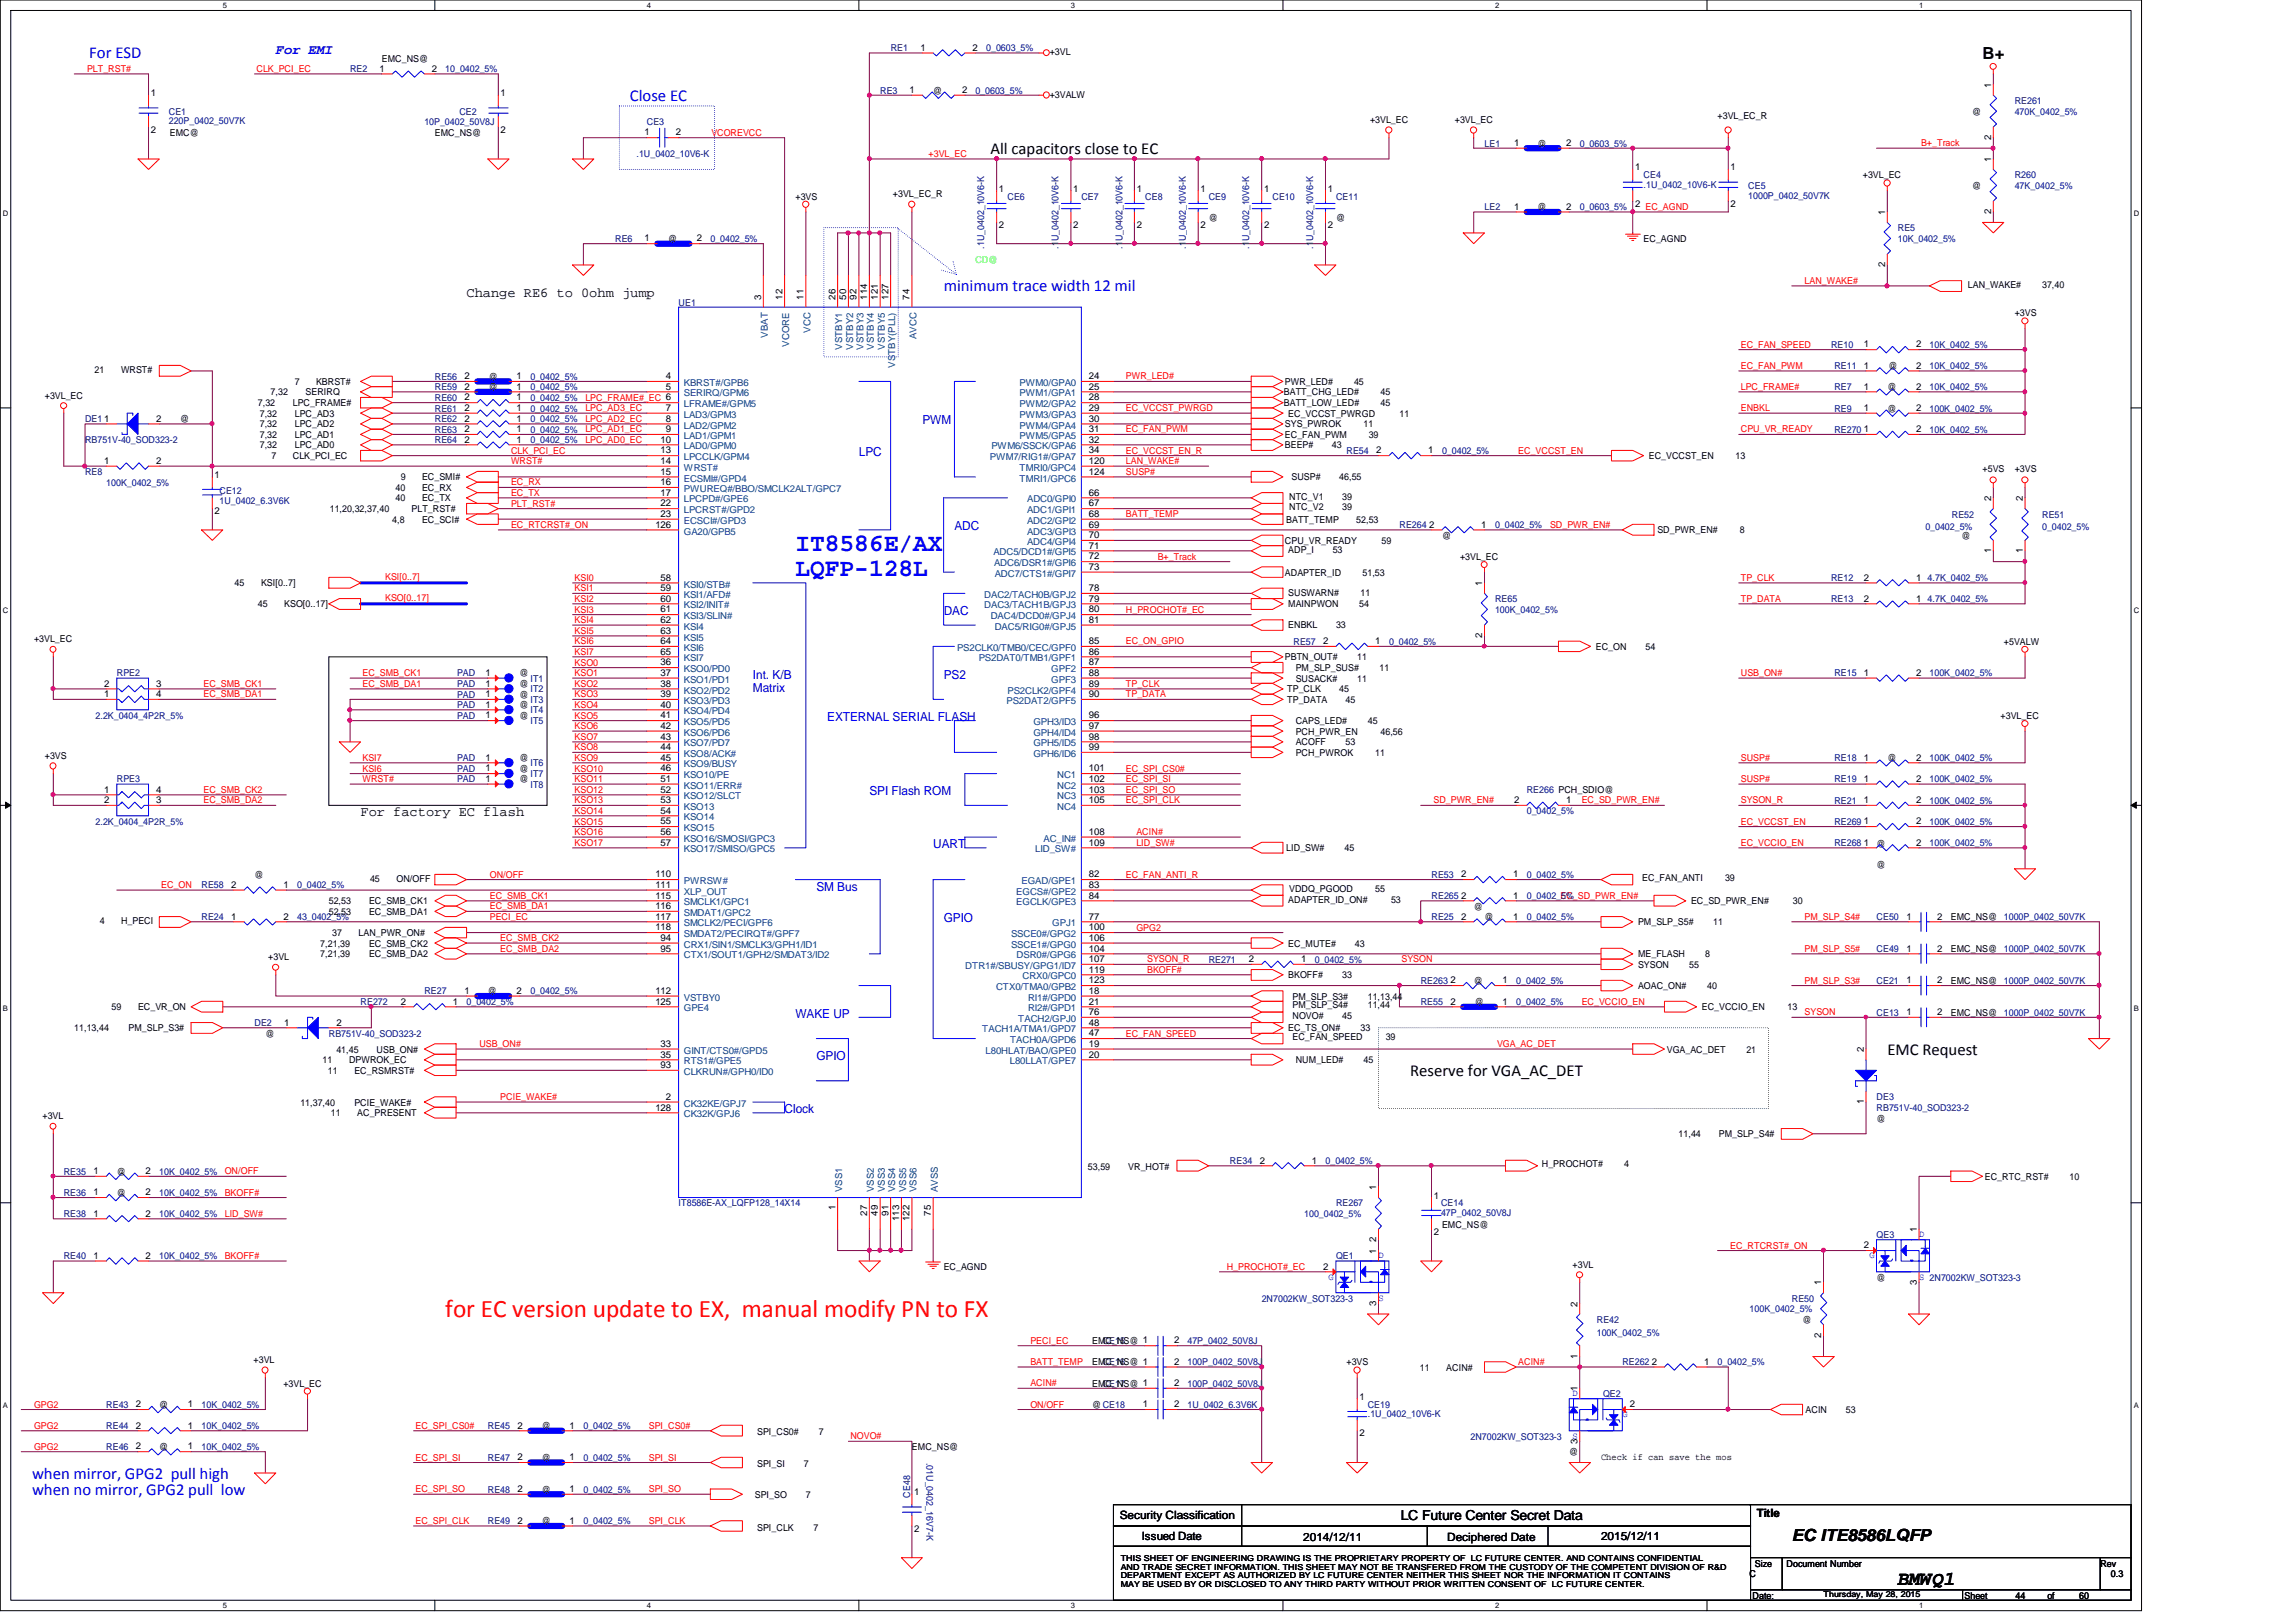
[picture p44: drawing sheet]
<svg xmlns="http://www.w3.org/2000/svg" width="297mm" height="210mm" viewBox="0 0 297 210" stroke-linecap="round" stroke-linejoin="round" font-family="sans-serif">
<defs><g id="words">
<g font-size="3.3" fill="#00f">
<text x="102.9" y="71.3">IT8586E/AX</text>
<text x="102.9" y="74.5">LQFP-128L</text>
</g>
<text font-size="3.3" fill="#f00" x="57.6" y="170.4">for EC version update to EX, manual modify PN to FX</text>
<text font-size="2.6" x="245.5" y="205.1">BMWQ1</text>
<g font-size="2.2" fill="#00f">
<text x="11.6" y="7.5">For ESD</text>
<text x="81.5" y="13">Close EC</text>
<text x="122.1" y="37.7">minimum trace width 12 mil</text>
<text x="4.1" y="191.3">when mirror, GPG2 pull high</text>
<text x="4.1" y="193.5">when no mirror, GPG2 pull low</text>
</g>
<g font-size="2.2">
<text x="256.5" y="7.6">B+</text>
<text x="128.1" y="19.9">All capacitors close to EC</text>
<text x="244.2" y="136.5">EMC Request</text>
<text x="182.4" y="139.2">Reserve for VGA_AC_DET</text>
<text x="231.8" y="199.5">EC ITE8586LQFP</text>
</g>
<text font-size="1.8" fill="#00f" x="35.7" y="7">For EMI</text>
<g font-size="1.8">
<text x="60.4" y="38.4">Change RE6 to 0ohm jump</text>
<text x="46.6" y="105.6">For factory EC flash</text>
<text x="181.2" y="196.8">LC Future Center Secret Data</text>
</g>
<g font-size="1.6" fill="#00f">
<text x="111.1" y="59">LPC</text>
<text x="119.3" y="54.9">PWM</text>
<text x="123.5" y="68.6">ADC</text>
<text x="122.1" y="79.6">DAC</text>
<text x="97.4" y="87.8">Int. K/B</text>
<text x="97.4" y="89.5">Matrix</text>
<text x="122.1" y="87.8">PS2</text>
<text x="107" y="93.3">EXTERNAL SERIAL FLASH</text>
<text x="112.5" y="102.9">SPI Flash ROM</text>
<text x="120.7" y="109.8">UART</text>
<text x="105.6" y="115.3">SM Bus</text>
<text x="122.1" y="119.4">GPIO</text>
<text x="102.9" y="131.7">WAKE UP</text>
<text x="105.6" y="137.2">GPIO</text>
<text x="101.5" y="144.1">Clock</text>
</g>
<g font-size="1.5">
<text x="144.9" y="196.6">Security Classification</text>
<text x="227.3" y="196.3">Title</text>
<text x="147.7" y="199.3">Issued Date</text>
<text x="168.6" y="199.4">2014/12/11</text>
<text x="187.2" y="199.4">Deciphered Date</text>
<text x="207.1" y="199.3">2015/12/11</text>
</g>
<g font-size="1.2" fill="#f00">
<text x="11.3" y="9.3">PLT_RST#</text>
<text x="33.2" y="9.3">CLK_PCI_EC</text>
<text x="92" y="17.6">VCOREVCC</text>
<text x="120.1" y="20.3">+3VL_EC</text>
<text x="248.5" y="18.9">B+_Track</text>
<text x="212.9" y="27.2">EC_AGND</text>
<text x="233.5" y="36.7">LAN_WAKE#</text>
<text x="225.2" y="45">EC_FAN_SPEED</text>
<text x="225.2" y="47.8">EC_FAN_PWM</text>
<text x="75.7" y="51.9">LPC_FRAME#_EC 6</text>
<text x="75.7" y="53.2">LPC_AD3_EC</text>
<text x="145.7" y="49.1">PWR_LED#</text>
<text x="145.7" y="53.2">EC_VCCST_PWRGD</text>
<text x="225.2" y="50.5">LPC_FRAME#</text>
<text x="225.2" y="53.2">ENBKL</text>
<text x="66.1" y="58.7">CLK_PCI_EC</text>
<text x="75.7" y="54.6">LPC_AD2_EC</text>
<text x="75.7" y="56">LPC_AD1_EC</text>
<text x="75.7" y="57.3">LPC_AD0_EC</text>
<text x="145.7" y="58.7">EC_VCCST_EN_R</text>
<text x="145.7" y="56">EC_FAN_PWM</text>
<text x="196.4" y="58.7">EC_VCCST_EN</text>
<text x="225.2" y="56">CPU_VR_READY</text>
<text x="66.1" y="64.2">EC_TX</text>
<text x="66.1" y="62.8">EC_RX</text>
<text x="66.1" y="60.1">WRST#</text>
<text x="66.1" y="65.6">PLT_RST#</text>
<text x="145.7" y="61.5">SUSP#</text>
<text x="145.7" y="60.1">LAN_WAKE#</text>
<text x="66.1" y="68.3">EC_RTCRST#_ON</text>
<text x="145.7" y="66.9">BATT_TEMP</text>
<text x="200.5" y="68.3">SD_PWR_EN#</text>
<text x="49.8" y="77.7">KSO[0..17]</text>
<text x="49.8" y="75">KSI[0..7]</text>
<text x="74.3" y="75.2">KSI0</text>
<text x="74.3" y="77.9">KSI2</text>
<text x="74.3" y="76.5">KSI1</text>
<text x="149.8" y="72.4">B+_Track</text>
<text x="225.2" y="77.9">TP_DATA</text>
<text x="225.2" y="75.2">TP_CLK</text>
<text x="74.3" y="82">KSI5</text>
<text x="74.3" y="80.6">KSI4</text>
<text x="74.3" y="79.3">KSI3</text>
<text x="74.3" y="83.4">KSI6</text>
<text x="145.7" y="83.4">EC_ON_GPIO</text>
<text x="145.7" y="79.3">H_PROCHOT#_EC</text>
<text x="26.3" y="88.9">EC_SMB_CK1</text>
<text x="46.9" y="88.9">EC_SMB_DA1</text>
<text x="46.9" y="87.5">EC_SMB_CK1</text>
<text x="74.3" y="88.9">KSO2</text>
<text x="74.3" y="87.5">KSO1</text>
<text x="74.3" y="86.1">KSO0</text>
<text x="74.3" y="84.8">KSI7</text>
<text x="145.7" y="88.9">TP_CLK</text>
<text x="225.2" y="87.5">USB_ON#</text>
<text x="26.3" y="90.3">EC_SMB_DA1</text>
<text x="74.3" y="91.6">KSO4</text>
<text x="74.3" y="90.3">KSO3</text>
<text x="74.3" y="95.8">KSO7</text>
<text x="74.3" y="94.4">KSO6</text>
<text x="74.3" y="93">KSO5</text>
<text x="145.7" y="90.3">TP_DATA</text>
<text x="46.9" y="99.9">KSI6</text>
<text x="46.9" y="98.5">KSI7</text>
<text x="46.9" y="101.2">WRST#</text>
<text x="74.3" y="97.1">KSO8</text>
<text x="74.3" y="98.5">KSO9</text>
<text x="74.3" y="99.9">KSO10</text>
<text x="74.3" y="101.2">KSO11</text>
<text x="145.7" y="101.2">EC_SPI_SI</text>
<text x="145.7" y="99.9">EC_SPI_CS0#</text>
<text x="225.2" y="98.5">SUSP#</text>
<text x="225.2" y="101.2">SUSP#</text>
<text x="26.3" y="104">EC_SMB_DA2</text>
<text x="26.3" y="102.6">EC_SMB_CK2</text>
<text x="74.3" y="104">KSO13</text>
<text x="74.3" y="102.6">KSO12</text>
<text x="74.3" y="105.3">KSO14</text>
<text x="74.3" y="106.7">KSO15</text>
<text x="145.7" y="102.6">EC_SPI_SO</text>
<text x="145.7" y="104">EC_SPI_CLK</text>
<text x="185.5" y="104">SD_PWR_EN#</text>
<text x="204.6" y="104">EC_SD_PWR_EN#</text>
<text x="225.2" y="106.7">EC_VCCST_EN</text>
<text x="225.2" y="104">SYSON_R</text>
<text x="63.4" y="113.6">ON/OFF</text>
<text x="74.3" y="108.1">KSO16</text>
<text x="74.3" y="109.5">KSO17</text>
<text x="145.7" y="113.6">EC_FAN_ANTI_R</text>
<text x="147" y="108.1">ACIN#</text>
<text x="147" y="109.5">LID_SW#</text>
<text x="225.2" y="109.5">EC_VCCIO_EN</text>
<text x="20.9" y="114.9">EC_ON</text>
<text x="63.4" y="117.7">EC_SMB_DA1</text>
<text x="63.4" y="116.3">EC_SMB_CK1</text>
<text x="63.4" y="119">PECI_EC</text>
<text x="201.9" y="116.3">EC_SD_PWR_EN#</text>
<text x="233.5" y="119">PM_SLP_S4#</text>
<text x="64.7" y="121.8">EC_SMB_CK2</text>
<text x="64.7" y="123.2">EC_SMB_DA2</text>
<text x="147" y="120.4">GPG2</text>
<text x="148.4" y="125.9">BKOFF#</text>
<text x="148.4" y="124.5">SYSON_R</text>
<text x="181.3" y="124.5">SYSON</text>
<text x="233.5" y="123.2">PM_SLP_S5#</text>
<text x="204.6" y="130">EC_VCCIO_EN</text>
<text x="233.5" y="127.3">PM_SLP_S3#</text>
<text x="233.5" y="131.4">SYSON</text>
<text x="62" y="135.5">USB_ON#</text>
<text x="145.7" y="134.2">EC_FAN_SPEED</text>
<text x="193.7" y="135.5">VGA_AC_DET</text>
<text x="64.7" y="142.4">PCIE_WAKE#</text>
<text x="29.1" y="152">ON/OFF</text>
<text x="29.1" y="154.7">BKOFF#</text>
<text x="29.1" y="157.5">LID_SW#</text>
<text x="223.9" y="161.6">EC_RTCRST#_ON</text>
<text x="29.1" y="162.9">BKOFF#</text>
<text x="158.7" y="164.3">H_PROCHOT#_EC</text>
<text x="133.3" y="173.9">PECI_EC</text>
<text x="133.3" y="176.7">BATT_TEMP</text>
<text x="133.3" y="179.4">ACIN#</text>
<text x="196.4" y="176.7">ACIN#</text>
<text x="4.4" y="182.2">GPG2</text>
<text x="4.4" y="184.9">GPG2</text>
<text x="53.8" y="184.9">EC_SPI_CS0#</text>
<text x="83.9" y="184.9">SPI_CS0#</text>
<text x="133.3" y="182.2">ON/OFF</text>
<text x="4.4" y="187.6">GPG2</text>
<text x="53.8" y="189">EC_SPI_SI</text>
<text x="83.9" y="189">SPI_SI</text>
<text x="110" y="186.3">NOVO#</text>
<text x="53.8" y="193.1">EC_SPI_SO</text>
<text x="53.8" y="197.2">EC_SPI_CLK</text>
<text x="83.9" y="197.2">SPI_CLK</text>
<text x="83.9" y="193.1">SPI_SO</text>
</g>
<g font-size="1.2" fill="#000080">
<text x="45.3" y="9.4">RE2</text>
<text x="57.6" y="9.4">10_0402_5%</text>
<text x="115.2" y="6.6">RE1</text>
<text x="127.6" y="6.6">0_0603_5%</text>
<text x="21.8" y="14.9">CE1</text>
<text x="21.8" y="16.1">220P_0402_50V7K</text>
<text x="54.9" y="16.2">10P_0402_50V8J</text>
<text x="59.4" y="14.9">CE2</text>
<text x="83.7" y="16.2">CE3</text>
<text x="113.9" y="12.1">RE3</text>
<text x="126.2" y="12.1">0_0603_5%</text>
<text x="260.6" y="13.5">RE261</text>
<text x="260.6" y="14.9">470K_0402_5%</text>
<text x="82.3" y="20.3">.1U_0402_10V6-K</text>
<text x="192.1" y="19">LE1</text>
<text x="204.4" y="19">0_0603_5%</text>
<text x="212.6" y="23.1">CE4</text>
<text x="260.6" y="23.1">R260</text>
<text x="130.3" y="25.8">CE6</text>
<text x="139.9" y="25.8">CE7</text>
<text x="148.2" y="25.8">CE8</text>
<text x="156.4" y="25.8">CE9</text>
<text x="164.6" y="25.8">CE10</text>
<text x="172.8" y="25.8">CE11</text>
<text x="192.1" y="27.2">LE2</text>
<text x="204.4" y="27.2">0_0603_5%</text>
<text x="212.6" y="24.3">.1U_0402_10V6-K</text>
<text x="226.2" y="24.4">CE5</text>
<text x="226.2" y="25.7">1000P_0402_50V7K</text>
<text x="245.5" y="29.9">RE5</text>
<text x="260.6" y="24.4">47K_0402_5%</text>
<text x="79.6" y="31.3">RE6</text>
<text x="91.9" y="31.3">0_0402_5%</text>
<text x="127.3" y="32.2" transform="rotate(-90 127.3 32.2)">.1U_0402_10V6-K</text>
<text x="136.9" y="32.2" transform="rotate(-90 136.9 32.2)">.1U_0402_10V6-K</text>
<text x="145.2" y="32.2" transform="rotate(-90 145.2 32.2)">.1U_0402_10V6-K</text>
<text x="153.4" y="32.2" transform="rotate(-90 153.4 32.2)">.1U_0402_10V6-K</text>
<text x="161.6" y="32.2" transform="rotate(-90 161.6 32.2)">.1U_0402_10V6-K</text>
<text x="169.9" y="32.2" transform="rotate(-90 169.9 32.2)">.1U_0402_10V6-K</text>
<text x="245.5" y="31.3">10K_0402_5%</text>
<text x="87.8" y="39.5">UE1</text>
<text x="236.9" y="45">RE10</text>
<text x="237.3" y="47.8">RE11</text>
<text x="249.6" y="45">10K_0402_5%</text>
<text x="249.6" y="47.8">10K_0402_5%</text>
<text x="56.3" y="50.5">RE59</text>
<text x="56.3" y="53.3">RE61</text>
<text x="56.3" y="49.1">RE56</text>
<text x="56.3" y="51.9">RE60</text>
<text x="68.6" y="50.5">0_0402_5%</text>
<text x="68.6" y="53.3">0_0402_5%</text>
<text x="68.6" y="49.1">0_0402_5%</text>
<text x="68.6" y="51.9">0_0402_5%</text>
<text x="237.3" y="50.5">RE7</text>
<text x="237.3" y="53.3">RE9</text>
<text x="249.6" y="50.5">10K_0402_5%</text>
<text x="249.6" y="53.3">100K_0402_5%</text>
<text x="11" y="54.6">DE11</text>
<text x="11" y="57.4">RB751V-40_SOD323-2</text>
<text x="56.3" y="57.4">RE64</text>
<text x="56.3" y="56">RE63</text>
<text x="56.3" y="54.6">RE62</text>
<text x="68.6" y="57.4">0_0402_5%</text>
<text x="68.6" y="56">0_0402_5%</text>
<text x="68.6" y="54.6">0_0402_5%</text>
<text x="174.2" y="58.7">RE54</text>
<text x="186.6" y="58.7">0_0402_5%</text>
<text x="237.3" y="56">RE270</text>
<text x="249.6" y="56">10K_0402_5%</text>
<text x="11" y="61.5">RE8</text>
<text x="13.8" y="62.9">100K_0402_5%</text>
<text x="28.4" y="64">CE12</text>
<text x="28.4" y="65.2">1U_0402_6.3V6K</text>
<text x="181.1" y="68.3">RE264</text>
<text x="193.4" y="68.3">0_0402_5%</text>
<text x="249.1" y="68.6">0_0402_5%</text>
<text x="252.5" y="67">RE52</text>
<text x="264.2" y="67">RE51</text>
<text x="264.2" y="68.6">0_0402_5%</text>
<text x="193.4" y="77.9">RE65</text>
<text x="236.9" y="75.2">RE12</text>
<text x="236.9" y="77.9">RE13</text>
<text x="249.4" y="75.2">4.7K_0402_5%</text>
<text x="249.4" y="77.9">4.7K_0402_5%</text>
<text x="167.3" y="83.4">RE57</text>
<text x="179.7" y="83.4">0_0402_5%</text>
<text x="193.4" y="79.3">100K_0402_5%</text>
<text x="15.1" y="87.5">RPE2</text>
<text x="59.1" y="88.9">PAD</text>
<text x="59.1" y="87.5">PAD</text>
<text x="68.6" y="89.6">IT2</text>
<text x="68.6" y="88.2">IT1</text>
<text x="237.3" y="87.5">RE15</text>
<text x="249.6" y="87.5">100K_0402_5%</text>
<text x="12.4" y="93">2.2K_0404_4P2R_5%</text>
<text x="59.1" y="90.3">PAD</text>
<text x="59.1" y="91.7">PAD</text>
<text x="59.1" y="93">PAD</text>
<text x="68.6" y="91">IT3</text>
<text x="68.6" y="92.3">IT4</text>
<text x="68.6" y="93.7">IT5</text>
<text x="15.1" y="101.3">RPE3</text>
<text x="59.1" y="101.3">PAD</text>
<text x="59.1" y="99.9">PAD</text>
<text x="59.1" y="98.5">PAD</text>
<text x="68.6" y="101.9">IT8</text>
<text x="68.6" y="100.6">IT7</text>
<text x="68.6" y="99.2">IT6</text>
<text x="237.3" y="101.3">RE19</text>
<text x="237.3" y="98.5">RE18</text>
<text x="249.6" y="101.3">100K_0402_5%</text>
<text x="249.6" y="98.5">100K_0402_5%</text>
<text x="12.4" y="106.7">2.2K_0404_4P2R_5%</text>
<text x="197.5" y="102.6">RE266 PCH_SDIO@</text>
<text x="197.5" y="105.4">0_0402_5%</text>
<text x="237.3" y="104">RE21</text>
<text x="237.3" y="106.7">RE269</text>
<text x="249.6" y="104">100K_0402_5%</text>
<text x="249.6" y="106.7">100K_0402_5%</text>
<text x="185.2" y="113.6">RE53</text>
<text x="197.5" y="113.6">0_0402_5%</text>
<text x="237.3" y="109.5">RE268</text>
<text x="249.6" y="109.5">100K_0402_5%</text>
<text x="26.1" y="119.1">RE24</text>
<text x="26.1" y="115">RE58</text>
<text x="38.4" y="119.1">43_0402_5%</text>
<text x="38.4" y="115">0_0402_5%</text>
<text x="185.2" y="119.1">RE25</text>
<text x="185.2" y="116.3">RE265</text>
<text x="197.5" y="119.1">0_0402_5%</text>
<text x="197.5" y="116.3">0_0402_5%</text>
<text x="242.8" y="119.1">CE50</text>
<text x="259.2" y="119.1">1000P_0402_50V7K</text>
<text x="156.4" y="124.6">RE271</text>
<text x="170.1" y="124.6">0_0402_5%</text>
<text x="242.8" y="123.2">CE49</text>
<text x="259.2" y="123.2">1000P_0402_50V7K</text>
<text x="46.6" y="130">RE272</text>
<text x="54.9" y="128.7">RE27</text>
<text x="60.4" y="130">0_0402_5%</text>
<text x="68.6" y="128.7">0_0402_5%</text>
<text x="183.8" y="130">RE55</text>
<text x="183.8" y="127.3">RE263</text>
<text x="196.2" y="130">0_0402_5%</text>
<text x="196.2" y="127.3">0_0402_5%</text>
<text x="242.8" y="131.4">CE13</text>
<text x="242.8" y="127.3">CE21</text>
<text x="259.2" y="131.4">1000P_0402_50V7K</text>
<text x="259.2" y="127.3">1000P_0402_50V7K</text>
<text x="32.9" y="132.8">DE2</text>
<text x="42.5" y="134.2">RB751V-40_SOD323-2</text>
<text x="242.8" y="142.4">DE3</text>
<text x="242.8" y="143.8">RB751V-40_SOD323-2</text>
<text x="8.3" y="154.7">RE36</text>
<text x="8.3" y="152">RE35</text>
<text x="20.6" y="154.7">10K_0402_5%</text>
<text x="20.6" y="152">10K_0402_5%</text>
<text x="159.1" y="150.6">RE34</text>
<text x="171.5" y="150.6">0_0402_5%</text>
<text x="8.3" y="157.5">RE38</text>
<text x="20.6" y="157.5">10K_0402_5%</text>
<text x="87.8" y="156.1">IT8586E-AX_LQFP128_14X14</text>
<text x="168.7" y="157.5">100_0402_5%</text>
<text x="172.8" y="156.1">RE267</text>
<text x="186.4" y="156.1">CE14</text>
<text x="186.4" y="157.4">47P_0402_50V8J</text>
<text x="242.8" y="160.2">QE3</text>
<text x="8.3" y="163">RE40</text>
<text x="20.6" y="163">10K_0402_5%</text>
<text x="172.8" y="163">QE1</text>
<text x="142.7" y="173.9">CE15</text>
<text x="153.6" y="173.9">47P_0402_50V8J</text>
<text x="163.2" y="168.4">2N7002KW_SOT323-3</text>
<text x="206.6" y="171.2">RE42</text>
<text x="206.6" y="172.8">100K_0402_5%</text>
<text x="226.4" y="169.8">100K_0402_5%</text>
<text x="231.8" y="168.4">RE50</text>
<text x="142.7" y="176.7">CE16</text>
<text x="142.7" y="179.5">CE17</text>
<text x="153.6" y="176.7">100P_0402_50V8J</text>
<text x="153.6" y="179.5">100P_0402_50V8J</text>
<text x="209.9" y="176.7">RE262</text>
<text x="222.2" y="176.7">0_0402_5%</text>
<text x="13.8" y="184.9">RE44</text>
<text x="13.8" y="182.2">RE43</text>
<text x="26.1" y="184.9">10K_0402_5%</text>
<text x="26.1" y="182.2">10K_0402_5%</text>
<text x="63.1" y="184.9">RE45</text>
<text x="75.5" y="184.9">0_0402_5%</text>
<text x="153.6" y="182.2">1U_0402_6.3V6K</text>
<text x="176.9" y="182.2">CE19</text>
<text x="176.9" y="183.4">.1U_0402_10V6-K</text>
<text x="207.4" y="180.8">QE2</text>
<text x="13.8" y="187.7">RE46</text>
<text x="26.1" y="187.7">10K_0402_5%</text>
<text x="63.1" y="189">RE47</text>
<text x="75.5" y="189">0_0402_5%</text>
<text x="119.8" y="189.3" transform="rotate(90 119.8 189.3)">.01U_0402_16V7-K</text>
<text x="190.2" y="186.3">2N7002KW_SOT323-3</text>
<text x="63.1" y="197.3">RE49</text>
<text x="63.1" y="193.2">RE48</text>
<text x="75.5" y="197.3">0_0402_5%</text>
<text x="75.5" y="193.2">0_0402_5%</text>
<text x="117.8" y="193.8" transform="rotate(-90 117.8 193.8)">CE48</text>
</g>
<g font-size="1.2">
<text x="49.1" y="9.3">1</text>
<text x="49.4" y="8">EMC_NS@</text>
<text x="55.9" y="9.3">2</text>
<text x="119.1" y="6.6">1</text>
<text x="125.8" y="6.6">2</text>
<text x="135.8" y="7.2">+3VL</text>
<text x="257.6" y="11.3" transform="rotate(-90 257.6 11.3)">1</text>
<text x="19.5" y="17.2">2</text>
<text x="19.5" y="12.5">1</text>
<text x="22" y="17.6">EMC@</text>
<text x="56.3" y="17.6">EMC_NS@</text>
<text x="64.8" y="17.2">2</text>
<text x="64.8" y="12.5">1</text>
<text x="83.4" y="17.5">1</text>
<text x="87.4" y="17.5">2</text>
<text x="117.7" y="12">1</text>
<text x="120.7" y="12.1">@</text>
<text x="124.5" y="12">2</text>
<text x="135.8" y="12.7">+3VALW</text>
<text x="177.2" y="16">+3VL_EC</text>
<text x="188.2" y="16">+3VL_EC</text>
<text x="222.2" y="15.4">+3VL_EC_R</text>
<text x="255.1" y="14.9">@</text>
<text x="195.9" y="18.9">1</text>
<text x="198.9" y="19">@</text>
<text x="202.6" y="18.9">2</text>
<text x="211.5" y="22.1">1</text>
<text x="223.9" y="22.1">1</text>
<text x="241" y="23.1">+3VL_EC</text>
<text x="257.6" y="21" transform="rotate(-90 257.6 21)">1</text>
<text x="257.6" y="18.1" transform="rotate(-90 257.6 18.1)">2</text>
<text x="102.9" y="25.8">+3VS</text>
<text x="115.5" y="25.5">+3VL_EC_R</text>
<text x="129.2" y="24.8">1</text>
<text x="129.2" y="29.5">2</text>
<text x="138.8" y="24.8">1</text>
<text x="138.8" y="29.5">2</text>
<text x="147.1" y="24.8">1</text>
<text x="147.1" y="29.5">2</text>
<text x="155.3" y="29.5">2</text>
<text x="155.3" y="24.8">1</text>
<text x="156.4" y="28.6">@</text>
<text x="163.5" y="24.8">1</text>
<text x="163.5" y="29.5">2</text>
<text x="171.8" y="24.8">1</text>
<text x="171.8" y="29.5">2</text>
<text x="172.8" y="28.6">@</text>
<text x="195.9" y="27.1">1</text>
<text x="198.9" y="27.2">@</text>
<text x="202.6" y="27.1">2</text>
<text x="211.5" y="26.8">2</text>
<text x="223.9" y="26.8">2</text>
<text x="243.9" y="27.8" transform="rotate(-90 243.9 27.8)">1</text>
<text x="255.1" y="24.4">@</text>
<text x="257.6" y="27.7" transform="rotate(-90 257.6 27.7)">2</text>
<text x="83.4" y="31.2">1</text>
<text x="86.4" y="31.3">@</text>
<text x="90.2" y="31.2">2</text>
<text x="212.6" y="31.3">EC_AGND</text>
<text x="243.9" y="34.5" transform="rotate(-90 243.9 34.5)">2</text>
<text x="98.5" y="38.8" transform="rotate(-90 98.5 38.8)">3</text>
<text x="101.2" y="38.8" transform="rotate(-90 101.2 38.8)">12</text>
<text x="104" y="38.8" transform="rotate(-90 104 38.8)">11</text>
<text x="108.1" y="38.8" transform="rotate(-90 108.1 38.8)">26</text>
<text x="109.5" y="38.8" transform="rotate(-90 109.5 38.8)">50</text>
<text x="110.8" y="38.8" transform="rotate(-90 110.8 38.8)">92</text>
<text x="112.2" y="38.8" transform="rotate(-90 112.2 38.8)">114</text>
<text x="113.6" y="38.8" transform="rotate(-90 113.6 38.8)">121</text>
<text x="114.9" y="38.8" transform="rotate(-90 114.9 38.8)">127</text>
<text x="117.7" y="38.8" transform="rotate(-90 117.7 38.8)">74</text>
<text x="254.6" y="37.2">LAN_WAKE#</text>
<text x="260.6" y="40.9">+3VS</text>
<text x="264.2" y="37.2">37,40</text>
<text x="241.1" y="45">1</text>
<text x="241.1" y="47.7">1</text>
<text x="244.3" y="47.8">@</text>
<text x="247.9" y="45">2</text>
<text x="247.9" y="47.7">2</text>
<text x="5.8" y="51.6">+3VL_EC</text>
<text x="12.2" y="48.3">21</text>
<text x="15.7" y="48.3">WRST#</text>
<text x="33.4" y="52.6">7,32</text>
<text x="33.6" y="53.9">7,32</text>
<text x="35" y="51.2">7,32</text>
<text x="37.9" y="52.6">LPC_FRAME#</text>
<text x="38.1" y="53.9">LPC_AD3</text>
<text x="38.1" y="49.8">7</text>
<text x="39.5" y="51.2">SERIRQ</text>
<text x="40.9" y="49.8">KBRST#</text>
<text x="60.1" y="50.4">2</text>
<text x="60.1" y="53.2">2</text>
<text x="60.1" y="49.1">2</text>
<text x="60.1" y="51.8">2</text>
<text x="63.2" y="50.5">@</text>
<text x="63.2" y="49.1">@</text>
<text x="66.8" y="50.4">1</text>
<text x="66.8" y="53.2">1</text>
<text x="66.8" y="49.1">1</text>
<text x="66.8" y="51.8">1</text>
<text x="86.1" y="49.1">4</text>
<text x="86.1" y="50.4">5</text>
<text x="86.1" y="53.2">7</text>
<text x="140.9" y="49.1">24</text>
<text x="140.9" y="50.4">25</text>
<text x="140.9" y="51.8">28</text>
<text x="140.9" y="53.2">29</text>
<text x="166.1" y="51.2">BATT_CHG_LED#</text>
<text x="166.1" y="52.6">BATT_LOW_LED#</text>
<text x="166.2" y="49.8">PWR_LED#</text>
<text x="166.7" y="53.9">EC_VCCST_PWRGD</text>
<text x="175.2" y="49.8">45</text>
<text x="178.6" y="52.6">45</text>
<text x="178.6" y="51.2">45</text>
<text x="181.1" y="53.9">11</text>
<text x="241.1" y="50.4">1</text>
<text x="241.1" y="53.2">1</text>
<text x="244.2" y="50.5">@</text>
<text x="244.2" y="53.3">@</text>
<text x="247.9" y="50.4">2</text>
<text x="247.9" y="53.2">2</text>
<text x="20.2" y="54.6">2</text>
<text x="23.3" y="54.6">@</text>
<text x="33.6" y="55.3">7,32</text>
<text x="33.6" y="58">7,32</text>
<text x="33.6" y="56.7">7,32</text>
<text x="35.1" y="59.4">7</text>
<text x="37.9" y="59.4">CLK_PCI_EC</text>
<text x="38.1" y="55.3">LPC_AD2</text>
<text x="38.1" y="58">LPC_AD0</text>
<text x="38.1" y="56.7">LPC_AD1</text>
<text x="60.1" y="57.3">2</text>
<text x="60.1" y="55.9">2</text>
<text x="60.1" y="54.6">2</text>
<text x="66.8" y="57.3">1</text>
<text x="66.8" y="55.9">1</text>
<text x="66.8" y="54.6">1</text>
<text x="85.5" y="57.3">10</text>
<text x="85.5" y="58.7">13</text>
<text x="86.1" y="54.6">8</text>
<text x="86.1" y="55.9">9</text>
<text x="140.9" y="54.6">30</text>
<text x="140.9" y="55.9">31</text>
<text x="140.9" y="57.3">32</text>
<text x="140.9" y="58.7">34</text>
<text x="166.2" y="55.3">SYS_PWROK</text>
<text x="166.2" y="56.7">EC_FAN_PWM</text>
<text x="166.2" y="58">BEEP#</text>
<text x="172.3" y="58">43</text>
<text x="176.4" y="55.3">11</text>
<text x="177.1" y="56.7">39</text>
<text x="178.1" y="58.7">2</text>
<text x="184.8" y="58.7">1</text>
<text x="213.3" y="59.4">EC_VCCST_EN</text>
<text x="224.5" y="59.4">13</text>
<text x="241.1" y="55.9">1</text>
<text x="247.9" y="55.9">2</text>
<text x="13.5" y="60">1</text>
<text x="20.2" y="60">2</text>
<text x="27.8" y="61.8">1</text>
<text x="51.2" y="64.9">40</text>
<text x="51.2" y="63.5">40</text>
<text x="51.9" y="62.1">9</text>
<text x="54.6" y="64.9">EC_TX</text>
<text x="54.6" y="63.5">EC_RX</text>
<text x="54.6" y="62.1">EC_SMI#</text>
<text x="85.5" y="65.5">22</text>
<text x="85.5" y="60">14</text>
<text x="85.5" y="61.4">15</text>
<text x="85.5" y="62.8">16</text>
<text x="85.5" y="64.1">17</text>
<text x="140.9" y="65.5">67</text>
<text x="140.9" y="60">120</text>
<text x="140.9" y="64.1">66</text>
<text x="140.9" y="61.4">124</text>
<text x="166.8" y="64.6">NTC_V1</text>
<text x="166.8" y="66">NTC_V2</text>
<text x="167.1" y="62.1">SUSP#</text>
<text x="173.3" y="62.1">46,55</text>
<text x="173.6" y="64.6">39</text>
<text x="173.6" y="66">39</text>
<text x="256.5" y="61">+5VS</text>
<text x="257.6" y="64.9" transform="rotate(-90 257.6 64.9)">2</text>
<text x="260.6" y="61">+3VS</text>
<text x="261.7" y="64.9" transform="rotate(-90 261.7 64.9)">2</text>
<text x="27.8" y="66.5">2</text>
<text x="42.7" y="66.3">11,20,32,37,40</text>
<text x="50.8" y="67.6">4,8</text>
<text x="53.3" y="66.3">PLT_RST#</text>
<text x="54.6" y="67.6">EC_SCI#</text>
<text x="84.8" y="68.3">126</text>
<text x="85.5" y="66.9">23</text>
<text x="140.9" y="66.9">68</text>
<text x="140.9" y="68.3">69</text>
<text x="140.9" y="69.6">70</text>
<text x="140.9" y="71">71</text>
<text x="166.2" y="70.4">CPU_VR_READY</text>
<text x="166.4" y="67.6">BATT_TEMP</text>
<text x="166.7" y="71.6">ADP_I</text>
<text x="172.4" y="71.6">53</text>
<text x="175.5" y="67.6">52,53</text>
<text x="178.7" y="70.4">59</text>
<text x="184.9" y="68.3">2</text>
<text x="186.6" y="69.7">@</text>
<text x="191.6" y="68.3">1</text>
<text x="214.4" y="69">SD_PWR_EN#</text>
<text x="225.1" y="69">8</text>
<text x="253.8" y="69.7">@</text>
<text x="257.6" y="71.6" transform="rotate(-90 257.6 71.6)">1</text>
<text x="261.7" y="71.6" transform="rotate(-90 261.7 71.6)">1</text>
<text x="30.3" y="75.9">45</text>
<text x="33.8" y="75.9">KSI[0..7]</text>
<text x="85.5" y="75.1">58</text>
<text x="85.5" y="76.5">59</text>
<text x="85.5" y="77.9">60</text>
<text x="140.9" y="73.7">73</text>
<text x="140.9" y="72.4">72</text>
<text x="140.9" y="77.9">79</text>
<text x="140.9" y="76.5">78</text>
<text x="166.2" y="74.5">ADAPTER_ID</text>
<text x="166.7" y="77.1">SUSWARN#</text>
<text x="176" y="77.1">11</text>
<text x="176.3" y="74.5">51,53</text>
<text x="188.9" y="72.4">+3VL_EC</text>
<text x="191.8" y="75.8" transform="rotate(-90 191.8 75.8)">1</text>
<text x="241.1" y="75.1">2</text>
<text x="241.1" y="77.9">2</text>
<text x="247.9" y="75.1">1</text>
<text x="247.9" y="77.9">1</text>
<text x="4.4" y="83.1">+3VL_EC</text>
<text x="33.4" y="78.6">45</text>
<text x="36.8" y="78.6">KSO[0..17]</text>
<text x="85.5" y="79.2">61</text>
<text x="85.5" y="80.6">62</text>
<text x="85.5" y="82">63</text>
<text x="85.5" y="83.4">64</text>
<text x="140.9" y="79.2">80</text>
<text x="140.9" y="80.6">81</text>
<text x="140.9" y="83.4">85</text>
<text x="166.7" y="78.6">MAINPWON</text>
<text x="166.7" y="81.2">ENBKL</text>
<text x="171.2" y="83.4">2</text>
<text x="172.8" y="81.2">33</text>
<text x="175.8" y="78.6">54</text>
<text x="177.9" y="83.4">1</text>
<text x="191.8" y="82.5" transform="rotate(-90 191.8 82.5)">2</text>
<text x="259.2" y="83.4">+5VALW</text>
<text x="13.5" y="88.9">2</text>
<text x="20.2" y="88.9">3</text>
<text x="62.8" y="88.9">1</text>
<text x="62.8" y="87.5">1</text>
<text x="67.2" y="88.9">@</text>
<text x="67.2" y="87.5">@</text>
<text x="85.5" y="86.1">36</text>
<text x="85.5" y="87.5">37</text>
<text x="85.5" y="88.9">38</text>
<text x="85.5" y="84.7">65</text>
<text x="140.9" y="86.1">87</text>
<text x="140.9" y="87.5">88</text>
<text x="140.9" y="84.7">86</text>
<text x="140.9" y="88.9">89</text>
<text x="166.2" y="85.5">PBTN_OUT#</text>
<text x="166.5" y="89.6">TP_CLK</text>
<text x="167.6" y="86.9">PM_SLP_SUS#</text>
<text x="167.6" y="88.2">SUSACK#</text>
<text x="173.3" y="89.6">45</text>
<text x="175.6" y="88.2">11</text>
<text x="175.6" y="85.5">11</text>
<text x="178.5" y="86.9">11</text>
<text x="206.5" y="84.1">EC_ON</text>
<text x="212.9" y="84.1">54</text>
<text x="241.1" y="87.5">1</text>
<text x="247.9" y="87.5">2</text>
<text x="13.5" y="90.2">1</text>
<text x="20.2" y="90.2">4</text>
<text x="62.8" y="90.2">1</text>
<text x="62.8" y="91.6">1</text>
<text x="62.8" y="93">1</text>
<text x="67.2" y="90.3">@</text>
<text x="67.2" y="91.7">@</text>
<text x="67.2" y="93">@</text>
<text x="85.5" y="90.2">39</text>
<text x="85.5" y="91.6">40</text>
<text x="85.5" y="93">41</text>
<text x="85.5" y="94.3">42</text>
<text x="85.5" y="95.7">43</text>
<text x="140.9" y="95.7">98</text>
<text x="140.9" y="90.2">90</text>
<text x="140.9" y="93">96</text>
<text x="140.9" y="94.3">97</text>
<text x="166.5" y="91">TP_DATA</text>
<text x="167.6" y="93.7">CAPS_LED#</text>
<text x="167.6" y="95.1">PCH_PWR_EN</text>
<text x="174.1" y="91">45</text>
<text x="177" y="93.7">45</text>
<text x="178.6" y="95.1">46,56</text>
<text x="258.8" y="93">+3VL_EC</text>
<text x="5.8" y="98.3">+3VS</text>
<text x="62.8" y="101.2">1</text>
<text x="62.8" y="99.8">1</text>
<text x="62.8" y="98.4">1</text>
<text x="67.2" y="101.3">@</text>
<text x="67.2" y="99.9">@</text>
<text x="67.2" y="98.5">@</text>
<text x="85.5" y="101.2">51</text>
<text x="85.5" y="97.1">44</text>
<text x="85.5" y="98.4">45</text>
<text x="85.5" y="99.8">46</text>
<text x="140.9" y="97.1">99</text>
<text x="140.9" y="99.8">101</text>
<text x="140.9" y="101.2">102</text>
<text x="167.6" y="96.4">ACOFF</text>
<text x="167.6" y="97.8">PCH_PWROK</text>
<text x="174.1" y="96.4">53</text>
<text x="177.9" y="97.8">11</text>
<text x="241.1" y="101.2">1</text>
<text x="241.1" y="98.4">1</text>
<text x="244.2" y="98.5">@</text>
<text x="247.9" y="101.2">2</text>
<text x="247.9" y="98.4">2</text>
<text x="13.5" y="103.9">2</text>
<text x="13.5" y="102.6">1</text>
<text x="20.2" y="103.9">3</text>
<text x="20.2" y="102.6">4</text>
<text x="85.5" y="102.6">52</text>
<text x="85.5" y="103.9">53</text>
<text x="85.5" y="105.3">54</text>
<text x="85.5" y="106.7">55</text>
<text x="140.9" y="102.6">103</text>
<text x="140.9" y="103.9">105</text>
<text x="195.9" y="103.9">2</text>
<text x="202.6" y="103.9">1</text>
<text x="241.1" y="103.9">1</text>
<text x="241.1" y="106.7">1</text>
<text x="247.9" y="103.9">2</text>
<text x="247.9" y="106.7">2</text>
<text x="32.9" y="113.6">@</text>
<text x="84.8" y="113.5">110</text>
<text x="85.5" y="108">56</text>
<text x="85.5" y="109.4">57</text>
<text x="140.9" y="113.5">82</text>
<text x="140.9" y="109.4">109</text>
<text x="140.9" y="108">108</text>
<text x="166.4" y="110.2">LID_SW#</text>
<text x="173.9" y="110.2">45</text>
<text x="189" y="113.5">2</text>
<text x="195.7" y="113.5">1</text>
<text x="241.1" y="109.4">1</text>
<text x="242.8" y="112.4">@</text>
<text x="242.8" y="109.6">@</text>
<text x="247.9" y="109.4">2</text>
<text x="12.9" y="119.6">4</text>
<text x="15.7" y="119.6">H_PECI</text>
<text x="29.9" y="119">1</text>
<text x="29.9" y="114.9">2</text>
<text x="36.7" y="119">2</text>
<text x="36.7" y="114.9">1</text>
<text x="42.5" y="118.4">52,53</text>
<text x="42.5" y="117">52,53</text>
<text x="47.7" y="118.4">EC_SMB_DA1</text>
<text x="47.7" y="117">EC_SMB_CK1</text>
<text x="47.9" y="114.1">45</text>
<text x="51.3" y="114.1">ON/OFF</text>
<text x="84.8" y="114.9">111</text>
<text x="84.8" y="116.3">115</text>
<text x="84.8" y="117.6">116</text>
<text x="84.8" y="119">117</text>
<text x="140.9" y="119">77</text>
<text x="140.9" y="114.9">83</text>
<text x="140.9" y="116.3">84</text>
<text x="166.7" y="116.9">ADAPTER_ID_ON#</text>
<text x="166.8" y="115.4">VDDQ_PGOOD</text>
<text x="177.9" y="115.4">55</text>
<text x="180" y="116.9">53</text>
<text x="189" y="119">2</text>
<text x="189" y="116.3">2</text>
<text x="190.7" y="117.7">@</text>
<text x="192.1" y="119.1">@</text>
<text x="195.7" y="119">1</text>
<text x="195.7" y="116.3">1</text>
<text x="211.9" y="119.8">PM_SLP_S5#</text>
<text x="212.5" y="114">EC_FAN_ANTI</text>
<text x="218.8" y="117">EC_SD_PWR_EN#</text>
<text x="221.7" y="119.8">11</text>
<text x="223.2" y="114">39</text>
<text x="231.9" y="117">30</text>
<text x="246.6" y="119">1</text>
<text x="250.6" y="119">2</text>
<text x="252.4" y="119.1">EMC_NS@</text>
<text x="34.7" y="124.3">+3VL</text>
<text x="41.4" y="123.9">7,21,39</text>
<text x="41.4" y="122.5">7,21,39</text>
<text x="43" y="121.2">37</text>
<text x="46.4" y="121.2">LAN_PWR_ON#</text>
<text x="47.7" y="123.9">EC_SMB_DA2</text>
<text x="47.7" y="122.5">EC_SMB_CK2</text>
<text x="84.8" y="120.4">118</text>
<text x="85.5" y="123.1">95</text>
<text x="85.5" y="121.7">94</text>
<text x="140.9" y="123.1">104</text>
<text x="140.9" y="120.4">100</text>
<text x="140.9" y="125.9">119</text>
<text x="140.9" y="121.7">106</text>
<text x="140.9" y="124.5">107</text>
<text x="161.6" y="124.5">2</text>
<text x="166.7" y="122.5">EC_MUTE#</text>
<text x="168.3" y="124.5">1</text>
<text x="175.3" y="122.5">43</text>
<text x="211.9" y="123.9">ME_FLASH</text>
<text x="211.9" y="125.3">SYSON</text>
<text x="218.5" y="125.3">55</text>
<text x="220.6" y="123.9">8</text>
<text x="246.6" y="123.1">1</text>
<text x="250.6" y="123.1">2</text>
<text x="252.4" y="123.2">EMC_NS@</text>
<text x="14.4" y="130.7">59</text>
<text x="17.9" y="130.7">EC_VR_ON</text>
<text x="51.9" y="130">2</text>
<text x="58.6" y="130">1</text>
<text x="60.1" y="128.6">1</text>
<text x="63.1" y="128.7">@</text>
<text x="66.8" y="128.6">2</text>
<text x="84.8" y="128.6">112</text>
<text x="84.8" y="130">125</text>
<text x="140.9" y="128.6">18</text>
<text x="140.9" y="130">21</text>
<text x="140.9" y="131.4">76</text>
<text x="140.9" y="127.3">123</text>
<text x="166.7" y="126.6">BKOFF#</text>
<text x="167.2" y="131.8">NOVO#</text>
<text x="167.2" y="129.4">PM_SLP_S3#</text>
<text x="167.2" y="130.5">PM_SLP_S4#</text>
<text x="173.6" y="126.6">33</text>
<text x="173.6" y="131.8">45</text>
<text x="177" y="129.4">11,13,44</text>
<text x="177" y="130.5">11,44</text>
<text x="187.7" y="130">2</text>
<text x="187.7" y="127.3">2</text>
<text x="190.7" y="127.3">@</text>
<text x="190.8" y="130">@</text>
<text x="194.4" y="130">1</text>
<text x="194.4" y="127.3">1</text>
<text x="211.9" y="128">AOAC_ON#</text>
<text x="220.2" y="130.7">EC_VCCIO_EN</text>
<text x="220.9" y="128">40</text>
<text x="231.3" y="130.7">13</text>
<text x="246.6" y="131.4">1</text>
<text x="246.6" y="127.3">1</text>
<text x="250.6" y="131.4">2</text>
<text x="250.6" y="127.3">2</text>
<text x="252.4" y="131.4">EMC_NS@</text>
<text x="252.4" y="127.3">EMC_NS@</text>
<text x="9.6" y="133.5">11,13,44</text>
<text x="16.6" y="133.5">PM_SLP_S3#</text>
<text x="34.3" y="134.2">@</text>
<text x="36.8" y="132.7">1</text>
<text x="41.7" y="137.6">11</text>
<text x="43.5" y="132.7">2</text>
<text x="43.5" y="136.2">41,45</text>
<text x="45.2" y="137.6">DPWROK_EC</text>
<text x="48.7" y="136.2">USB_ON#</text>
<text x="85.5" y="135.5">33</text>
<text x="85.5" y="136.9">35</text>
<text x="140.9" y="132.7">48</text>
<text x="140.9" y="136.9">20</text>
<text x="140.9" y="135.5">19</text>
<text x="140.9" y="134.1">47</text>
<text x="166.7" y="133.5">EC_TS_ON#</text>
<text x="167.2" y="134.6">EC_FAN_SPEED</text>
<text x="167.6" y="137.6">NUM_LED#</text>
<text x="176" y="133.5">33</text>
<text x="176.4" y="137.6">45</text>
<text x="179.3" y="134.6">39</text>
<text x="215.6" y="136.2">VGA_AC_DET</text>
<text x="225.9" y="136.2">21</text>
<text x="241.1" y="136.2" transform="rotate(-90 241.1 136.2)">2</text>
<text x="38.9" y="143.1">11,37,40</text>
<text x="42.4" y="139">11</text>
<text x="45.8" y="143.1">PCIE_WAKE#</text>
<text x="45.8" y="139">EC_RSMRST#</text>
<text x="84.8" y="143.7">128</text>
<text x="85.5" y="138.2">93</text>
<text x="86.1" y="142.3">2</text>
<text x="241.1" y="142.9" transform="rotate(-90 241.1 142.9)">1</text>
<text x="5.5" y="144.9">+3VL</text>
<text x="42.8" y="144.4">11</text>
<text x="46.2" y="144.4">AC_PRESENT</text>
<text x="217.2" y="147.2">11,44</text>
<text x="222.4" y="147.2">PM_SLP_S4#</text>
<text x="242.8" y="145.2">@</text>
<text x="12.1" y="154.7">1</text>
<text x="12.1" y="151.9">1</text>
<text x="15.1" y="154.7">@</text>
<text x="15.1" y="152">@</text>
<text x="18.8" y="154.7">2</text>
<text x="18.8" y="151.9">2</text>
<text x="140.8" y="151.5">53,59</text>
<text x="146" y="151.5">VR_HOT#</text>
<text x="163" y="150.6">2</text>
<text x="169.7" y="150.6">1</text>
<text x="178" y="154" transform="rotate(-90 178 154)">1</text>
<text x="185.5" y="155.1">1</text>
<text x="199.5" y="151">H_PROCHOT#</text>
<text x="210.1" y="151">4</text>
<text x="256.8" y="152.7">EC_RTC_RST#</text>
<text x="267.8" y="152.7">10</text>
<text x="12.1" y="157.4">1</text>
<text x="18.8" y="157.4">2</text>
<text x="108.1" y="156.6" transform="rotate(-90 108.1 156.6)">1</text>
<text x="112.2" y="157.3" transform="rotate(-90 112.2 157.3)">27</text>
<text x="113.6" y="157.3" transform="rotate(-90 113.6 157.3)">49</text>
<text x="114.9" y="157.3" transform="rotate(-90 114.9 157.3)">91</text>
<text x="116.3" y="158" transform="rotate(-90 116.3 158)">113</text>
<text x="117.7" y="158" transform="rotate(-90 117.7 158)">122</text>
<text x="120.4" y="157.3" transform="rotate(-90 120.4 157.3)">75</text>
<text x="178" y="160.7" transform="rotate(-90 178 160.7)">2</text>
<text x="185.5" y="159.8">2</text>
<text x="186.6" y="158.9">EMC_NS@</text>
<text x="241.1" y="161.5">2</text>
<text x="248" y="159.5" transform="rotate(-90 248 159.5)">1</text>
<text x="12.1" y="162.9">1</text>
<text x="18.8" y="162.9">2</text>
<text x="122.1" y="164.3">EC_AGND</text>
<text x="171.2" y="164.3">2</text>
<text x="178.1" y="162.2" transform="rotate(-90 178.1 162.2)">1</text>
<text x="203.5" y="164.1">+3VL</text>
<text x="235.6" y="166.3" transform="rotate(-90 235.6 166.3)">1</text>
<text x="242.8" y="165.7">@</text>
<text x="248" y="166.2" transform="rotate(-90 248 166.2)">3</text>
<text x="141.3" y="173.9">EMC_NS@ 1</text>
<text x="151.9" y="173.9">2</text>
<text x="178.1" y="169" transform="rotate(-90 178.1 169)">3</text>
<text x="204.1" y="169.1" transform="rotate(-90 204.1 169.1)">2</text>
<text x="233.2" y="171.2">@</text>
<text x="235.6" y="173.1" transform="rotate(-90 235.6 173.1)">2</text>
<text x="32.8" y="176.4">+3VL</text>
<text x="36.7" y="179.5">+3VL_EC</text>
<text x="141.3" y="176.7">EMC_NS@ 1</text>
<text x="141.3" y="179.5">EMC_NS@ 1</text>
<text x="151.9" y="176.6">2</text>
<text x="151.9" y="179.4">2</text>
<text x="174.2" y="176.7">+3VS</text>
<text x="183.7" y="177.4">11</text>
<text x="187.1" y="177.4">ACIN#</text>
<text x="204.1" y="175.8" transform="rotate(-90 204.1 175.8)">1</text>
<text x="213.7" y="176.6">2</text>
<text x="220.5" y="176.6">1</text>
<text x="17.6" y="184.9">2</text>
<text x="17.6" y="182.1">2</text>
<text x="20.6" y="182.2">@</text>
<text x="24.3" y="184.9">1</text>
<text x="24.3" y="182.1">1</text>
<text x="67" y="184.9">2</text>
<text x="70.1" y="184.9">@</text>
<text x="73.7" y="184.9">1</text>
<text x="98" y="185.8">SPI_CS0#</text>
<text x="105.9" y="185.8">7</text>
<text x="141.3" y="182.2">@CE18</text>
<text x="147.9" y="182.1">1</text>
<text x="151.9" y="182.1">2</text>
<text x="175.9" y="181.2">1</text>
<text x="175.9" y="185.9">2</text>
<text x="204.1" y="180" transform="rotate(-90 204.1 180)">1</text>
<text x="210.9" y="182.1">2</text>
<text x="233.6" y="182.9">ACIN</text>
<text x="238.8" y="182.9">53</text>
<text x="17.6" y="187.6">2</text>
<text x="20.6" y="187.7">@</text>
<text x="24.3" y="187.6">1</text>
<text x="67" y="189">2</text>
<text x="70.1" y="189">@</text>
<text x="73.7" y="189">1</text>
<text x="98" y="189.9">SPI_SI</text>
<text x="104" y="189.9">7</text>
<text x="118" y="187.7">EMC_NS@</text>
<text x="203" y="188.3">@</text>
<text x="204.1" y="186.8" transform="rotate(-90 204.1 186.8)">3</text>
<text x="207.1" y="188.9">Check if can save the mos</text>
<text x="67" y="197.2">2</text>
<text x="67" y="193.1">2</text>
<text x="70.1" y="197.3">@</text>
<text x="70.1" y="193.2">@</text>
<text x="73.7" y="197.2">1</text>
<text x="73.7" y="193.1">1</text>
<text x="97.7" y="193.8">SPI_SO</text>
<text x="104.3" y="193.8">7</text>
<text x="118.3" y="193.5">1</text>
<text x="98" y="198.1">SPI_CLK</text>
<text x="105.2" y="198.1">7</text>
<text x="118.3" y="198.2">2</text>
<text x="227" y="202.7">Size</text>
<text x="231.1" y="202.7">Document Number</text>
<text x="271.7" y="202.7">Rev</text>
<text x="226.4" y="204.1">C</text>
<text x="226.7" y="206.9">Date:</text>
<text x="254.2" y="206.9">Sheet</text>
<text x="260.8" y="206.9">44</text>
<text x="264.9" y="206.9">of</text>
<text x="269" y="206.9">60</text>
<text x="273.1" y="204.1">0.3</text>
</g>
<text font-size="1.2" fill="#0f0" x="126.2" y="34">CD@</text>
<g font-size="1.2" fill="#004080">
<text x="99.4" y="43.7" transform="rotate(-90 99.4 43.7)">VBAT</text>
<text x="102.1" y="44.9" transform="rotate(-90 102.1 44.9)">VCORE</text>
<text x="104.9" y="43.1" transform="rotate(-90 104.9 43.1)">VCC</text>
<text x="109" y="45.3" transform="rotate(-90 109 45.3)">VSTBY1</text>
<text x="110.4" y="45.3" transform="rotate(-90 110.4 45.3)">VSTBY2</text>
<text x="111.7" y="45.3" transform="rotate(-90 111.7 45.3)">VSTBY3</text>
<text x="113.1" y="45.3" transform="rotate(-90 113.1 45.3)">VSTBY4</text>
<text x="114.5" y="45.3" transform="rotate(-90 114.5 45.3)">VSTBY5</text>
<text x="115.8" y="47.6" transform="rotate(-90 115.8 47.6)">VSTBY(PLL)</text>
<text x="118.6" y="43.9" transform="rotate(-90 118.6 43.9)">AVCC</text>
<text x="88.5" y="50">KBRST#/GPB6</text>
<text x="88.5" y="51.3">SERIRQ/GPM6</text>
<text x="88.5" y="52.7">LFRAME#/GPM5</text>
<text x="131.9" y="50">PWM0/GPA0</text>
<text x="131.9" y="51.3">PWM1/GPA1</text>
<text x="131.9" y="52.7">PWM2/GPA2</text>
<text x="88.5" y="54.1">LAD3/GPM3</text>
<text x="88.5" y="55.5">LAD2/GPM2</text>
<text x="88.5" y="58.2">LAD0/GPM0</text>
<text x="88.5" y="56.8">LAD1/GPM1</text>
<text x="88.5" y="59.6">LPCCLK/GPM4</text>
<text x="128.1" y="59.6">PWM7/RIG1#/GPA7</text>
<text x="128.3" y="58.2">PWM6/SSCK/GPA6</text>
<text x="131.9" y="54.1">PWM3/GPA3</text>
<text x="131.9" y="55.5">PWM4/GPA4</text>
<text x="131.9" y="56.8">PWM5/GPA5</text>
<text x="88.5" y="60.9">WRST#</text>
<text x="88.5" y="62.3">ECSMI#/GPD4</text>
<text x="88.5" y="63.7">PWUREQ#/BBO/SMCLK2ALT/GPC7</text>
<text x="88.5" y="65">LPCPD#/GPE6</text>
<text x="131.9" y="60.9">TMRI0/GPC4</text>
<text x="131.9" y="62.3">TMRI1/GPC6</text>
<text x="132.9" y="65">ADC0/GPI0</text>
<text x="88.5" y="66.4">LPCRST#/GPD2</text>
<text x="88.5" y="67.8">ECSCI#/GPD3</text>
<text x="88.5" y="69.2">GA20/GPB5</text>
<text x="128.5" y="71.9">ADC5/DCD1#/GPI5</text>
<text x="132.9" y="66.4">ADC1/GPI1</text>
<text x="132.9" y="67.8">ADC2/GPI2</text>
<text x="132.9" y="69.2">ADC3/GPI3</text>
<text x="132.9" y="70.5">ADC4/GPI4</text>
<text x="88.5" y="76">KSI0/STB#</text>
<text x="88.5" y="77.4">KSI1/AFD#</text>
<text x="127.3" y="77.4">DAC2/TACH0B/GPJ2</text>
<text x="128.6" y="73.3">ADC6/DSR1#/GPI6</text>
<text x="128.7" y="74.6">ADC7/CTS1#/GPI7</text>
<text x="88.5" y="78.7">KSI2/INIT#</text>
<text x="88.5" y="80.1">KSI3/SLIN#</text>
<text x="88.5" y="81.5">KSI4</text>
<text x="88.5" y="82.9">KSI5</text>
<text x="127.3" y="78.7">DAC3/TACH1B/GPJ3</text>
<text x="128.2" y="80.1">DAC4/DCD0#/GPJ4</text>
<text x="128.7" y="81.5">DAC5/RIG0#/GPJ5</text>
<text x="88.5" y="84.2">KSI6</text>
<text x="88.5" y="87">KSO0/PD0</text>
<text x="88.5" y="88.3">KSO1/PD1</text>
<text x="88.5" y="89.7">KSO2/PD2</text>
<text x="88.5" y="85.6">KSI7</text>
<text x="123.8" y="84.2">PS2CLK0/TMB0/CEC/GPF0</text>
<text x="126.6" y="85.6">PS2DAT0/TMB1/GPF1</text>
<text x="130.3" y="89.7">PS2CLK2/GPF4</text>
<text x="136" y="87">GPF2</text>
<text x="136" y="88.3">GPF3</text>
<text x="88.5" y="91.1">KSO3/PD3</text>
<text x="88.5" y="92.5">KSO4/PD4</text>
<text x="88.5" y="93.9">KSO5/PD5</text>
<text x="88.5" y="95.2">KSO6/PD6</text>
<text x="130.2" y="91.1">PS2DAT2/GPF5</text>
<text x="133.7" y="93.9">GPH3/ID3</text>
<text x="133.7" y="95.2">GPH4/ID4</text>
<text x="88.5" y="98">KSO8/ACK#</text>
<text x="88.5" y="99.3">KSO9/BUSY</text>
<text x="88.5" y="100.7">KSO10/PE</text>
<text x="88.5" y="96.6">KSO7/PD7</text>
<text x="133.7" y="96.6">GPH5/ID5</text>
<text x="133.7" y="98">GPH6/ID6</text>
<text x="136.8" y="100.7">NC1</text>
<text x="88.5" y="102.1">KSO11/ERR#</text>
<text x="88.5" y="103.5">KSO12/SLCT</text>
<text x="88.5" y="104.8">KSO13</text>
<text x="88.5" y="106.2">KSO14</text>
<text x="88.5" y="107.6">KSO15</text>
<text x="136.8" y="102.1">NC2</text>
<text x="136.8" y="103.5">NC3</text>
<text x="136.8" y="104.8">NC4</text>
<text x="88.5" y="108.9">KSO16/SMOSI/GPC3</text>
<text x="88.5" y="110.3">KSO17/SMISO/GPC5</text>
<text x="133.9" y="110.3">LID_SW#</text>
<text x="135" y="108.9">AC_IN#</text>
<text x="88.5" y="114.4">PWRSW#</text>
<text x="88.5" y="115.8">XLP_OUT</text>
<text x="88.5" y="117.2">SMCLK1/GPC1</text>
<text x="88.5" y="118.5">SMDAT1/GPC2</text>
<text x="88.5" y="119.9">SMCLK2/PECI/GPF6</text>
<text x="131.5" y="115.8">EGCS#/GPE2</text>
<text x="131.5" y="117.2">EGCLK/GPE3</text>
<text x="132.2" y="114.4">EGAD/GPE1</text>
<text x="136.1" y="119.9">GPJ1</text>
<text x="88.5" y="121.3">SMDAT2/PECIRQT#/GPF7</text>
<text x="88.5" y="124">CTX1/SOUT1/GPH2/SMDAT3/ID2</text>
<text x="88.5" y="122.6">CRX1/SIN1/SMCLK3/GPH1/ID1</text>
<text x="124.9" y="125.4">DTR1#/SBUSY/GPG1/ID7</text>
<text x="130.8" y="121.3">SSCE0#/GPG2</text>
<text x="130.8" y="122.6">SSCE1#/GPG0</text>
<text x="131.5" y="124">DSR0#/GPG6</text>
<text x="88.5" y="129.5">VSTBY0</text>
<text x="88.5" y="130.9">GPE4</text>
<text x="128.9" y="128.1">CTX0/TMA0/GPB2</text>
<text x="132.3" y="126.7">CRX0/GPC0</text>
<text x="133" y="129.5">RI1#/GPD0</text>
<text x="133" y="130.9">RI2#/GPD1</text>
<text x="88.5" y="136.4">GINT/CTS0#/GPD5</text>
<text x="88.5" y="137.8">RTS1#/GPE5</text>
<text x="127.1" y="133.6">TACH1A/TMA1/GPD7</text>
<text x="127.5" y="136.4">L80HLAT/BAO/GPE0</text>
<text x="130.6" y="137.8">L80LLAT/GPE7</text>
<text x="130.7" y="135">TACH0A/GPD6</text>
<text x="131.7" y="132.2">TACH2/GPJ0</text>
<text x="88.5" y="143.2">CK32KE/GPJ7</text>
<text x="88.5" y="139.1">CLKRUN#/GPH0/ID0</text>
<text x="88.5" y="144.6">CK32K/GPJ6</text>
<text x="109" y="154.3" transform="rotate(-90 109 154.3)">VSS1</text>
<text x="113.1" y="154.3" transform="rotate(-90 113.1 154.3)">VSS2</text>
<text x="114.5" y="154.3" transform="rotate(-90 114.5 154.3)">VSS3</text>
<text x="115.8" y="154.3" transform="rotate(-90 115.8 154.3)">VSS4</text>
<text x="117.2" y="154.3" transform="rotate(-90 117.2 154.3)">VSS5</text>
<text x="118.6" y="154.3" transform="rotate(-90 118.6 154.3)">VSS6</text>
<text x="121.3" y="154.3" transform="rotate(-90 121.3 154.3)">AVSS</text>
</g>
<g font-size="1.2" fill="#00f">
<text x="248.3" y="160.1">D</text>
<text x="171.9" y="165.6">G</text>
<text x="178.3" y="162.9">D</text>
<text x="241.8" y="162.9">G</text>
<text x="248.3" y="165.6">S 2N7002KW_SOT323-3</text>
<text x="178.3" y="168.3">S</text>
<text x="203.5" y="180.7">D</text>
<text x="209.9" y="183.4">G</text>
<text x="203.5" y="186.2">S</text>
</g>
<g font-size="1.1">
<text x="145" y="202">THIS SHEET OF ENGINEERING DRAWING IS THE PROPRIETARY PROPERTY OF LC FUTURE CENTER. AND CONTAINS CONFIDENTIAL</text>
<text x="145" y="203.1">AND TRADE SECRET INFORMATION. THIS SHEET MAY NOT BE TRANSFERED FROM THE CUSTODY OF THE COMPETENT DIVISION OF R&amp;D</text>
<text x="145" y="204.2">DEPARTMENT EXCEPT AS AUTHORIZED BY LC FUTURE CENTER NEITHER THIS SHEET NOR THE INFORMATION IT CONTAINS</text>
<text x="145" y="205.3">MAY BE USED BY OR DISCLOSED TO ANY THIRD PARTY WITHOUT PRIOR WRITTEN CONSENT OF LC FUTURE CENTER.</text>
<text x="235.9" y="206.7">Thursday, May 28, 2015</text>
</g>
<g font-size="1">
<text x="28.8" y="1">5</text>
<text x="83.7" y="1">4</text>
<text x="138.6" y="1">3</text>
<text x="193.4" y="1">2</text>
<text x="248.3" y="1">1</text>
<text x=".4" y="27.9">D</text>
<text x="276.1" y="27.9">D</text>
<text x=".4" y="79.4">C</text>
<text x="276.1" y="79.4">C</text>
<text x=".4" y="130.8">B</text>
<text x="276.1" y="130.8">B</text>
<text x=".4" y="182.2">A</text>
<text x="276.1" y="182.2">A</text>
<text x="28.8" y="208.1">5</text>
<text x="83.7" y="208.1">4</text>
<text x="138.6" y="208.1">3</text>
<text x="193.4" y="208.1">2</text>
<text x="248.3" y="208.1">1</text>
</g>
</g></defs>
<path d="M0 0h277.1v208.4h-277.1zM1.4 1.4h274.3v205.7h-274.3z" fill="none" stroke="#000" stroke-width=".13"/>
<g fill="#fff">
<path d="M28.8 .1h.6v1.1h-.6z"/>
<path d="M28.8 207.2h.6v1.1h-.6z"/>
</g>
<path d="M56.3 0v1.4M56.3 207.1v1.3" fill="none" stroke="#000" stroke-width=".13"/>
<g fill="#fff">
<path d="M83.7 .1h.5v1.1h-.5z"/>
<path d="M83.7 207.2h.5v1.1h-.5z"/>
</g>
<path d="M111.1 0v1.4M111.1 207.1v1.3" fill="none" stroke="#000" stroke-width=".13"/>
<g fill="#fff">
<path d="M138.5 .1h.6v1.1h-.6z"/>
<path d="M138.5 207.2h.6v1.1h-.6z"/>
</g>
<path d="M166 0v1.4M166 207.1v1.3" fill="none" stroke="#000" stroke-width=".13"/>
<g fill="#fff">
<path d="M193.4 .1h.6v1.1h-.6z"/>
<path d="M193.4 207.2h.6v1.1h-.6z"/>
</g>
<path d="M220.8 0v1.4M220.8 207.1v1.3" fill="none" stroke="#000" stroke-width=".13"/>
<g fill="#fff">
<path d="M248.3 .1h.5v1.1h-.5z"/>
<path d="M248.3 207.2h.5v1.1h-.5z"/>
<path d="M.4 27h.7v1.2h-.7z"/>
<path d="M276 27h.8v1.2h-.8z"/>
<path d="M.4 78.5h.7v1.1h-.7z"/>
<path d="M276 78.5h.8v1.1h-.8z"/>
</g>
<path d="M0 52.8h1.4M275.7 52.8h1.4" fill="none" stroke="#000" stroke-width=".13"/>
<g fill="#fff">
<path d="M.4 129.9h.6v1.1h-.6z"/>
<path d="M276 129.9h.7v1.1h-.7z"/>
</g>
<path d="M0 104.2h1.4M.7 103.8l.7 .4-.7 .4zM275.7 104.2l.7-.4v.8zM275.7 104.2h1.4" fill="none" stroke="#000" stroke-width=".13"/>
<path d="M.7 103.8l.7 .4-.7 .4zM275.7 104.2l.7-.4v.8z" fill="#000"/>
<g fill="#fff">
<path d="M.4 181.3h.6v1.1h-.6z"/>
<path d="M276 181.3h.7v1.1h-.7z"/>
</g>
<path d="M42.5 85h28.3v19.2h-28.3zM0 155.7h1.4M275.7 155.7h1.4" fill="none" stroke="#000" stroke-width=".13"/>
<path d="M80.1 13.7h12.3v8.2h-12.3zM106.6 29.5h9.6v16.7h-9.6zM116.2 29.6l7.5 5.9M121.8 35l1.9 .5M123.3 33.9h.1M123.7 35.5h.1M123.7 35.5l-.4-1.6" fill="none" stroke="#00f" stroke-width=".13" stroke-dasharray="0 .3"/>
<path d="M178.3 133h50.5v10.5h-50.5z" fill="none" stroke="#008000" stroke-width=".13" stroke-dasharray="0 .3"/>
<path d="M112.5 12.3h5.5M124.8 12.3h9.6M128.9 20.6h9.6M171.5 31.5v2.8M223.6 26v1.4M8.3 53.5v6.8h2.7M20.6 60.3h6.9M64.5 65.8h19.2" fill="none" stroke="#800040" stroke-width=".13"/>
<circle cx="171.4" cy="31.5" r=".26" fill="#f0f"/>
<circle cx="171.4" cy="31.5" r=".26" fill="none" stroke="#f0f" stroke-width=".13"/>
<path d="M211.2 19.2h12.4v2.7M128.9 31.5h9.6" fill="none" stroke="#800040" stroke-width=".13"/>
<circle cx="223.5" cy="19.2" r=".26" fill="#f0f"/>
<circle cx="223.5" cy="19.2" r=".26" fill="none" stroke="#f0f" stroke-width=".13"/>
<g fill="none" stroke="#800040" stroke-width=".13">
<path d="M203 19.2h8.2M64.5 67.2h19.2M64.5 61.7h19.2M74.1 75.4h9.6M74.1 78.1h9.6M74.1 76.8h9.6M74.1 79.5h9.6M74.1 89.2h9.6M74.1 91.9h9.6M74.1 90.5h9.6M74.1 87.8h9.6M74.1 86.4h9.6"/>
<path d="M74.1 97.4h9.6M74.1 96h9.6M74.1 94.6h9.6M74.1 93.3h9.6M74.1 98.7h9.6M74.1 82.3h9.6M74.1 80.9h9.6M74.1 83.6h9.6M74.1 85h9.6M74.1 100.1h9.6M74.1 104.2h9.6M74.1 102.9h9.6"/>
<path d="M74.1 101.5h9.6M74.1 105.6h9.6M74.1 107h9.6"/>
</g>
<circle cx="211.2" cy="19.2" r=".26" fill="#f0f"/>
<circle cx="211.2" cy="19.2" r=".26" fill="none" stroke="#f0f" stroke-width=".13"/>
<path d="M101.5 17.8v17.8M190.7 19.2h5.5M223.6 17.8v1.4M75.5 31.5v2.8M90.5 31.5h8.3v4.1M104.3 27.4v8.2M113.9 30.1h1.3M27.5 65.8v2.8M27.5 60.3v1.4M60.4 117.9h23.3M60.4 116.6h23.3" fill="none" stroke="#800040" stroke-width=".13"/>
<circle cx="113.8" cy="30.1" r=".26" fill="#f0f"/>
<circle cx="113.8" cy="30.1" r=".26" fill="none" stroke="#f0f" stroke-width=".13"/>
<path d="M108.4 30.1v5.5M109.8 30.1v5.5" fill="none" stroke="#800040" stroke-width=".13"/>
<circle cx="109.7" cy="30.1" r=".26" fill="#f0f"/>
<circle cx="109.7" cy="30.1" r=".26" fill="none" stroke="#f0f" stroke-width=".13"/>
<path d="M111.1 35.6v-5.5h2.8v5.5M112.5 30.1v5.5" fill="none" stroke="#800040" stroke-width=".13"/>
<path d="M110.9 29.9h.2l.2 .1-.1 .3-.1 .1-.2-.1z" fill-rule="evenodd" fill="#f0f"/>
<path d="M110.9 29.9h.2l.2 .1-.1 .3-.1 .1-.2-.1z" fill="none" stroke="#f0f" stroke-width=".13"/>
<path d="M112.5 20.6v9.5M115.2 30.1v5.5M118 27.4v8.2" fill="none" stroke="#800040" stroke-width=".13"/>
<circle cx="112.5" cy="30.1" r=".26" fill="#f0f"/>
<circle cx="112.5" cy="30.1" r=".26" fill="none" stroke="#f0f" stroke-width=".13"/>
<circle cx="112.5" cy="20.5" r=".26" fill="#f0f"/>
<circle cx="112.5" cy="20.5" r=".26" fill="none" stroke="#f0f" stroke-width=".13"/>
<path d="M108.4 30.1h2.7M27.5 60.3h56.2" fill="none" stroke="#800040" stroke-width=".13"/>
<circle cx="27.4" cy="60.3" r=".26" fill="#f0f"/>
<circle cx="27.4" cy="60.3" r=".26" fill="none" stroke="#f0f" stroke-width=".13"/>
<path d="M152.3 179.7h10.9" fill="none" stroke="#800040" stroke-width=".13"/>
<circle cx="163.2" cy="179.6" r=".25" fill="#f0f"/>
<circle cx="163.2" cy="179.6" r=".25" fill="none" stroke="#f0f" stroke-width=".13"/>
<path d="M131.7 176.9h16.5M152.3 176.9h10.9v2.8" fill="none" stroke="#800040" stroke-width=".13"/>
<circle cx="163.2" cy="176.9" r=".26" fill="#f0f"/>
<circle cx="163.2" cy="176.9" r=".26" fill="none" stroke="#f0f" stroke-width=".13"/>
<path d="M112.5 12.3v8.3M75.5 31.5h8.2M59 137.2h24.7M163.2 179.7v2.7M175.6 178.3v2.7" fill="none" stroke="#800040" stroke-width=".13"/>
<circle cx="112.5" cy="12.3" r=".26" fill="#f0f"/>
<circle cx="112.5" cy="12.3" r=".26" fill="none" stroke="#f0f" stroke-width=".13"/>
<path d="M112.5 20.6h16.4v4.1" fill="none" stroke="#800040" stroke-width=".13"/>
<circle cx="128.9" cy="20.5" r=".26" fill="#f0f"/>
<circle cx="128.9" cy="20.5" r=".26" fill="none" stroke="#f0f" stroke-width=".13"/>
<g fill="none" stroke="#800040" stroke-width=".13">
<path d="M144.1 57.6h17.8M144.1 50.7h17.8M144.1 52.1h17.8M144.1 56.2h17.8M144.1 67.2h17.8M144.1 71.3h17.8M144.1 85h17.8M144.1 89.2h17.8M144.1 90.5h17.8M108.4 159.1v2.7M112.5 159.1v2.7M113.9 159.1v2.7h-1.4"/>
<path d="M115.2 159.1v2.7M116.6 159.1v2.7h1.4v-2.7M112.5 161.8v1.4"/>
</g>
<circle cx="116.6" cy="161.8" r=".26" fill="#f0f"/>
<circle cx="116.6" cy="161.8" r=".26" fill="none" stroke="#f0f" stroke-width=".13"/>
<path d="M113.9 161.8h2.7" fill="none" stroke="#800040" stroke-width=".13"/>
<circle cx="115.2" cy="161.8" r=".26" fill="#f0f"/>
<circle cx="115.2" cy="161.8" r=".26" fill="none" stroke="#f0f" stroke-width=".13"/>
<circle cx="113.8" cy="161.8" r=".26" fill="#f0f"/>
<circle cx="113.8" cy="161.8" r=".26" fill="none" stroke="#f0f" stroke-width=".13"/>
<g fill="none" stroke="#800040" stroke-width=".13">
<path d="M64.5 64.4h19.2M64.5 63.1h19.2M6.9 89.2h6.9M6.9 85v4.2M6.9 89.2v1.3M20.6 89.2h15.1M20.6 90.5h15.1M144.1 97.4h17.8M144.1 87.8h17.8M144.1 86.4h17.8M37 115.2h46.7M60.4 113.8h23.3"/>
<path d="M144.1 108.3h16.4M35.7 126.1v2.8h24.7M59 135.8h24.7M59 138.5h24.7M67.2 128.9h16.5M144.1 128.9h17.8M144.1 130.3h17.8"/>
</g>
<circle cx="6.9" cy="89.1" r=".26" fill="#f0f"/>
<circle cx="6.9" cy="89.1" r=".26" fill="none" stroke="#f0f" stroke-width=".13"/>
<path d="M6.9 90.5h6.9M6.9 102.9v1.3" fill="none" stroke="#800040" stroke-width=".13"/>
<circle cx="6.9" cy="102.8" r=".26" fill="#f0f"/>
<circle cx="6.9" cy="102.8" r=".26" fill="none" stroke="#f0f" stroke-width=".13"/>
<path d="M144.1 65.8h17.8M144.1 76.8h17.8M248.3 75.4h13.7M6.9 100.1v2.8h6.9M6.9 104.2h6.9M20.6 102.9h16.4M20.6 104.2h15.1" fill="none" stroke="#800040" stroke-width=".13"/>
<path d="M261.8 75.2l.1-.1 .3 .2-.1 .3h-.2h-.1z" fill-rule="evenodd" fill="#f0f"/>
<path d="M261.8 75.2l.1-.1 .3 .2-.1 .3h-.2h-.1z" fill="none" stroke="#f0f" stroke-width=".13"/>
<path d="M248.3 48h13.7M224.9 87.8h16.5M262 85v2.8h-13.7" fill="none" stroke="#800040" stroke-width=".13"/>
<path d="M261.8 47.8l.1-.1 .3 .1-.1 .3-.2 .1-.1-.1z" fill-rule="evenodd" fill="#f0f"/>
<path d="M261.8 47.8l.1-.1 .3 .1-.1 .3-.2 .1-.1-.1z" fill="none" stroke="#f0f" stroke-width=".13"/>
<path d="M244.2 24.7v2.7M244.2 34.3v2.7M224.9 48h16.5M262 42.5v2.8M224.9 78.1h16.5M224.9 75.4h16.5M262 72.7v5.4h-13.7M178.3 150.9v2.7M185.2 159.1v4.1M194.8 150.9h-9.6v4.1" fill="none" stroke="#800040" stroke-width=".13"/>
<circle cx="185.2" cy="150.8" r=".26" fill="#f0f"/>
<circle cx="185.2" cy="150.8" r=".26" fill="none" stroke="#f0f" stroke-width=".13"/>
<path d="M144.1 94.6h17.8M74.1 108.3h9.6M74.1 109.7h9.6M144.1 101.5h16.4M144.1 102.9h16.4M144.1 104.2h16.4M144.1 100.1h16.4M144.1 126.1h17.8M156.4 150.9h6.8M170.1 150.9h8.2M131.7 179.7h16.5" fill="none" stroke="#800040" stroke-width=".13"/>
<circle cx="178.3" cy="150.8" r=".26" fill="#f0f"/>
<circle cx="178.3" cy="150.8" r=".26" fill="none" stroke="#f0f" stroke-width=".13"/>
<g fill="none" stroke="#800040" stroke-width=".13">
<path d="M9.6 9.6h9.6v2.7M19.2 16.4v4.2M56.3 9.6h8.2v2.7M64.5 16.4v4.2M119.3 6.9h-6.8v5.4M126.2 6.9h8.2M144.1 61.7h17.8M24.7 119.3h5.5M37 119.3h46.7M60.4 120.7h23.3M60.4 122h23.3M60.4 123.4h23.3"/>
<path d="M6.9 146.7v5.5M6.9 152.2h5.5M6.9 152.2v2.8h5.5M19.2 152.2h17.8M19.2 155h17.8M178.3 150.9h6.9M53.5 189.3h13.7M53.5 193.4h13.7M53.5 197.5h13.7M53.5 185.2h13.7M74.1 185.2h17.8M74.1 189.3h17.8"/>
<path d="M74.1 197.5h17.8M74.1 193.4h17.8"/>
</g>
<circle cx="6.9" cy="152.2" r=".25" fill="#f0f"/>
<circle cx="6.9" cy="152.2" r=".25" fill="none" stroke="#f0f" stroke-width=".13"/>
<path d="M6.9 155v2.7h5.5M19.2 157.7h17.8" fill="none" stroke="#800040" stroke-width=".13"/>
<circle cx="6.9" cy="154.9" r=".26" fill="#f0f"/>
<circle cx="6.9" cy="154.9" r=".26" fill="none" stroke="#f0f" stroke-width=".13"/>
<g fill="none" stroke="#800040" stroke-width=".13">
<path d="M144.1 79.5h17.8M144.1 64.4h17.8M144.1 78.1h17.8M144.1 93.3h17.8M144.1 80.9h17.8M144.1 96h17.8M144.1 116.6h17.8M144.1 109.7h17.8M144.1 133h17.8M144.1 124.8h17.8M144.1 137.2h17.8M144.1 120.7h21.9"/>
<path d="M196.2 176.9h8.2M204.4 165.9v2.8M204.4 175.5v1.4M204.4 176.9v2.8M131.7 182.4h16.5M152.3 182.4h10.9v6.9"/>
</g>
<circle cx="163.2" cy="182.4" r=".26" fill="#f0f"/>
<circle cx="163.2" cy="182.4" r=".26" fill="none" stroke="#f0f" stroke-width=".13"/>
<path d="M128.9 28.8v2.7M146.8 20.6h-8.3v4.1" fill="none" stroke="#800040" stroke-width=".13"/>
<path d="M138.4 20.3h.1l.2 .1v.3l-.2 .1-.1-.1z" fill-rule="evenodd" fill="#f0f"/>
<path d="M138.4 20.3h.1l.2 .1v.3l-.2 .1-.1-.1z" fill="none" stroke="#f0f" stroke-width=".13"/>
<circle cx="146.8" cy="20.5" r=".26" fill="#f0f"/>
<circle cx="146.8" cy="20.5" r=".26" fill="none" stroke="#f0f" stroke-width=".13"/>
<path d="M155 20.6h-8.2v4.1M163.2 20.6h-8.2v4.1" fill="none" stroke="#800040" stroke-width=".13"/>
<circle cx="155" cy="20.5" r=".26" fill="#f0f"/>
<circle cx="155" cy="20.5" r=".26" fill="none" stroke="#f0f" stroke-width=".13"/>
<circle cx="163.2" cy="20.5" r=".26" fill="#f0f"/>
<circle cx="163.2" cy="20.5" r=".26" fill="none" stroke="#f0f" stroke-width=".13"/>
<path d="M138.5 28.8v2.7h8.3M163.2 24.7v-4.1h8.3v4.1" fill="none" stroke="#800040" stroke-width=".13"/>
<path d="M138.4 31.3l.1-.1 .2 .2v.3h-.2h-.1z" fill-rule="evenodd" fill="#f0f"/>
<path d="M138.4 31.3l.1-.1 .2 .2v.3h-.2h-.1z" fill="none" stroke="#f0f" stroke-width=".13"/>
<circle cx="146.8" cy="31.5" r=".26" fill="#f0f"/>
<circle cx="146.8" cy="31.5" r=".26" fill="none" stroke="#f0f" stroke-width=".13"/>
<path d="M146.8 28.8v2.7h8.2M155 28.8v2.7h8.2" fill="none" stroke="#800040" stroke-width=".13"/>
<circle cx="155" cy="31.5" r=".26" fill="#f0f"/>
<circle cx="155" cy="31.5" r=".26" fill="none" stroke="#f0f" stroke-width=".13"/>
<circle cx="163.2" cy="31.5" r=".26" fill="#f0f"/>
<circle cx="163.2" cy="31.5" r=".26" fill="none" stroke="#f0f" stroke-width=".13"/>
<g fill="none" stroke="#800040" stroke-width=".13">
<path d="M83.7 17.8h-8.2v2.8M87.8 17.8h13.7M163.2 28.8v2.7h8.3v-2.7M144.1 54.9h17.8M224.9 53.5h16.5M248.3 50.7h13.7M262 50.7v2.8h-13.7M262 48v2.7M144.1 60.3h12.3M144.1 69.9h17.8M231.8 131.7h9.6M6.9 163.2h5.5"/>
<path d="M19.2 163.2h17.8M34.3 178.3v4.1h-9.6M2.7 182.4h15.2M2.7 187.9h15.2M2.7 185.2h15.2M24.7 187.9h9.6v2.7M39.8 181v4.2h-15.1M204.4 186.5v2.8M211.2 182.4h12.4"/>
</g>
<path d="M261.8 53.3l.1-.1 .3 .1-.1 .3-.2 .1-.1-.1z" fill-rule="evenodd" fill="#f0f"/>
<path d="M261.8 53.3l.1-.1 .3 .1-.1 .3-.2 .1-.1-.1z" fill="none" stroke="#f0f" stroke-width=".13"/>
<path d="M261.8 50.5h.1l.3 .1-.1 .3-.2 .1-.1-.1z" fill-rule="evenodd" fill="#f0f"/>
<path d="M261.8 50.5h.1l.3 .1-.1 .3-.2 .1-.1-.1z" fill="none" stroke="#f0f" stroke-width=".13"/>
<path d="M248.3 45.3h13.7" fill="none" stroke="#800040" stroke-width=".13"/>
<path d="M261.8 45h.1l.3 .1-.1 .3-.2 .1-.1-.1z" fill-rule="evenodd" fill="#f0f"/>
<path d="M261.8 45h.1l.3 .1-.1 .3-.2 .1-.1-.1z" fill="none" stroke="#f0f" stroke-width=".13"/>
<path d="M211.2 19.2v2.7M203 27.4h8.2v2.7M262 45.3v2.7M224.9 98.7h16.5M262 94.6v4.1h-13.7M224.9 101.5h16.5M248.3 101.5h13.7v2.7M6.9 163.2v4.1" fill="none" stroke="#800040" stroke-width=".13"/>
<circle cx="211.2" cy="27.4" r=".26" fill="#f0f"/>
<circle cx="211.2" cy="27.4" r=".26" fill="none" stroke="#f0f" stroke-width=".13"/>
<path d="M211.2 26v1.4M231.8 37h12.4M144.1 134.4h17.8" fill="none" stroke="#800040" stroke-width=".13"/>
<circle cx="244.1" cy="37" r=".26" fill="#f0f"/>
<circle cx="244.1" cy="37" r=".26" fill="none" stroke="#f0f" stroke-width=".13"/>
<path d="M179.7 17.8v2.8h-8.2M190.7 17.8v1.4M196.2 27.4h-5.5v2.7M244.2 37h5.4M144.1 131.7h17.8M175.6 185.2v4.1" fill="none" stroke="#800040" stroke-width=".13"/>
<circle cx="171.4" cy="20.5" r=".26" fill="#f0f"/>
<circle cx="171.4" cy="20.5" r=".26" fill="none" stroke="#f0f" stroke-width=".13"/>
<path d="M32.9 9.6h16.5M224.9 50.7h16.5M224.9 45.3h16.5M224.9 104.2h16.5M248.3 104.2h13.7v2.8M120.7 159.1v4.1M131.7 174.2h16.5M152.3 174.2h10.9v2.7" fill="none" stroke="#800040" stroke-width=".13"/>
<path d="M46.6 78.1h13.8M46.6 75.4h13.8" fill="none" stroke="#00f" stroke-width=".38"/>
<path d="M261.8 104h.3l.1 .2-.1 .2h-.2h-.1z" fill-rule="evenodd" fill="#f0f"/>
<path d="M261.8 104h.3l.1 .2-.1 .2h-.2h-.1z" fill="none" stroke="#f0f" stroke-width=".13"/>
<path d="M261.8 106.7h.1l.3 .1-.1 .3-.2 .1-.1-.1z" fill-rule="evenodd" fill="#f0f"/>
<path d="M261.8 106.7h.1l.3 .1-.1 .3-.2 .1-.1-.1z" fill="none" stroke="#f0f" stroke-width=".13"/>
<path d="M13.8 54.9h-2.8v5.4" fill="none" stroke="#800040" stroke-width=".13"/>
<circle cx="11" cy="60.3" r=".26" fill="#f0f"/>
<circle cx="11" cy="60.3" r=".26" fill="none" stroke="#f0f" stroke-width=".13"/>
<path d="M20.6 54.9h6.9v5.4M11 60.3h2.8M45.3 90.5h17.8M45.3 89.2h17.8M45.3 87.8h17.8M63.1 91.9h-17.8v1.4M45.3 101.5h17.8M144.1 123.4h63M144.1 135.8h67.1M59 144h24.7" fill="none" stroke="#800040" stroke-width=".13"/>
<circle cx="45.2" cy="91.9" r=".26" fill="#f0f"/>
<circle cx="45.2" cy="91.9" r=".26" fill="none" stroke="#f0f" stroke-width=".13"/>
<path d="M45.3 93.3h17.8" fill="none" stroke="#800040" stroke-width=".13"/>
<circle cx="45.2" cy="93.2" r=".26" fill="#f0f"/>
<circle cx="45.2" cy="93.2" r=".26" fill="none" stroke="#f0f" stroke-width=".13"/>
<path d="M45.3 90.5v1.4M45.3 93.3v2.7M45.3 98.7h17.8M45.3 100.1h17.8M144.1 127.5h36.9" fill="none" stroke="#800040" stroke-width=".13"/>
<circle cx="181" cy="127.5" r=".26" fill="#f0f"/>
<circle cx="181" cy="127.5" r=".26" fill="none" stroke="#f0f" stroke-width=".13"/>
<path d="M144.1 115.2h17.8M108.4 161.8h4.1" fill="none" stroke="#800040" stroke-width=".13"/>
<circle cx="112.5" cy="161.8" r=".26" fill="#f0f"/>
<circle cx="112.5" cy="161.8" r=".26" fill="none" stroke="#f0f" stroke-width=".13"/>
<path d="M257.9 72.7h4.1M262 63.1v1.3" fill="none" stroke="#800040" stroke-width=".13"/>
<path d="M261.8 72.5l.1-.1 .3 .1-.1 .3-.2 .1-.1-.1z" fill-rule="evenodd" fill="#f0f"/>
<path d="M261.8 72.5l.1-.1 .3 .1-.1 .3-.2 .1-.1-.1z" fill="none" stroke="#f0f" stroke-width=".13"/>
<path d="M27.5 48v6.9M257.9 71.3v1.4M257.9 63.1v1.3M262 71.3v1.4" fill="none" stroke="#800040" stroke-width=".13"/>
<circle cx="27.4" cy="54.8" r=".26" fill="#f0f"/>
<circle cx="27.4" cy="54.8" r=".26" fill="none" stroke="#f0f" stroke-width=".13"/>
<path d="M24.7 48h2.8M222.2 161.8h13.7M109.8 186.5h8.2v6.9M118 197.5v4.1" fill="none" stroke="#800040" stroke-width=".13"/>
<circle cx="235.9" cy="161.8" r=".26" fill="#f0f"/>
<circle cx="235.9" cy="161.8" r=".26" fill="none" stroke="#f0f" stroke-width=".13"/>
<path d="M231.8 127.5h15.1M251 127.5h20.6v4.2M252.4 152.2h-4.1v6.9M235.9 172.8v2.7M241.4 161.8h-5.5v4.1M248.3 165.9v4.1" fill="none" stroke="#800040" stroke-width=".13"/>
<circle cx="271.6" cy="131.6" r=".25" fill="#f0f"/>
<circle cx="271.6" cy="131.6" r=".25" fill="none" stroke="#f0f" stroke-width=".13"/>
<circle cx="271.6" cy="127.5" r=".26" fill="#f0f"/>
<circle cx="271.6" cy="127.5" r=".26" fill="none" stroke="#f0f" stroke-width=".13"/>
<g fill="none" stroke="#800040" stroke-width=".13">
<path d="M242.8 19.2h15.1M257.9 9.6v1.4M211.2 27.4h12.4M257.9 27.4v1.4M50.8 50.7h9.6M50.8 59h32.9M50.8 49.4h9.6M50.8 53.5h9.6M50.8 54.9h9.6M50.8 57.6h9.6M50.8 56.2h9.6M50.8 52.1h9.6"/>
<path d="M67.2 50.7h16.5M67.2 52.1h16.5M67.2 53.5h16.5M67.2 54.9h16.5M67.2 56.2h16.5M67.2 57.6h16.5M67.2 49.4h16.5M15.1 115.2h15.1M144.1 113.8h45.2M196.2 113.8h10.9M251 131.7h20.6v2.7"/>
</g>
<circle cx="257.8" cy="19.2" r=".26" fill="#f0f"/>
<circle cx="257.8" cy="19.2" r=".26" fill="none" stroke="#f0f" stroke-width=".13"/>
<path d="M257.9 17.8v2.8M64.5 68.6h19.2M144.1 72.7h15M144.1 74h17.8M144.1 119.3h39.7M196.2 119.3h10.9M59 142.6h24.7" fill="none" stroke="#800040" stroke-width=".13"/>
<circle cx="183.8" cy="119.3" r=".26" fill="#f0f"/>
<circle cx="183.8" cy="119.3" r=".26" fill="none" stroke="#f0f" stroke-width=".13"/>
<path d="M144.1 122h17.8M204.4 176.9h9.6" fill="none" stroke="#800040" stroke-width=".13"/>
<circle cx="204.4" cy="176.9" r=".26" fill="#f0f"/>
<circle cx="204.4" cy="176.9" r=".26" fill="none" stroke="#f0f" stroke-width=".13"/>
<path d="M220.8 176.9h2.8v5.5h5.5" fill="none" stroke="#800040" stroke-width=".13"/>
<circle cx="223.5" cy="182.4" r=".26" fill="#f0f"/>
<circle cx="223.5" cy="182.4" r=".26" fill="none" stroke="#f0f" stroke-width=".13"/>
<g fill="none" stroke="#800040" stroke-width=".13">
<path d="M144.1 68.6h41.1M192.1 68.6h17.8M183.8 104.2h12.4M189.3 116.6h-5.5v2.7h5.5M196.2 116.6h17.8M203 104.2h12.3M231.8 119.3h15.1M251 119.3h20.6M187.9 127.5h-6.9v2.8h6.9M194.8 127.5h12.3M194.8 130.3h20.5M231.8 123.4h15.1"/>
<path d="M251 123.4h20.6"/>
</g>
<circle cx="271.6" cy="123.4" r=".26" fill="#f0f"/>
<circle cx="271.6" cy="123.4" r=".26" fill="none" stroke="#f0f" stroke-width=".13"/>
<path d="M144.1 53.5h17.8M144.1 59h34.2M185.2 59h23.3M224.9 107h16.5M224.9 109.7h16.5M248.3 107h13.7M248.3 109.7h13.7M271.6 119.3v8.2M157.8 164.6h13.7M178.3 168.7v1.3M178.3 160.4v1.4" fill="none" stroke="#800040" stroke-width=".13"/>
<path d="M261.8 109.5l.1-.1 .3 .1-.1 .4h-.2h-.1z" fill-rule="evenodd" fill="#f0f"/>
<path d="M261.8 109.5l.1-.1 .3 .1-.1 .4h-.2h-.1z" fill="none" stroke="#f0f" stroke-width=".13"/>
<path d="M224.9 56.2h16.5M262 53.5v2.7h-13.7M192.1 74v1.4M144.1 83.6h27.4M178.3 83.6h13.8M192.1 82.3v1.3M192.1 83.6h9.5M262 107v5.4" fill="none" stroke="#800040" stroke-width=".13"/>
<circle cx="192" cy="83.6" r=".25" fill="#f0f"/>
<circle cx="192" cy="83.6" r=".25" fill="none" stroke="#f0f" stroke-width=".13"/>
<path d="M144.1 49.4h17.8M28.8 133h8.2M43.9 133h4.1M59 130.3h24.7M246.9 131.7h-5.5v4.1" fill="none" stroke="#800040" stroke-width=".13"/>
<path d="M241.2 131.5h.3l.1 .1-.1 .2-.1 .1-.2-.1z" fill-rule="evenodd" fill="#f0f"/>
<path d="M241.2 131.5h.3l.1 .1-.1 .2-.1 .1-.2-.1z" fill="none" stroke="#f0f" stroke-width=".13"/>
<path d="M28.8 130.3h19.2M168.7 124.8h38.4M241.4 142.6v4.1h-6.8" fill="none" stroke="#800040" stroke-width=".13"/>
<circle cx="48" cy="130.3" r=".26" fill="#f0f"/>
<circle cx="48" cy="130.3" r=".26" fill="none" stroke="#f0f" stroke-width=".13"/>
<path d="M52.1 130.3h-4.1v2.7" fill="none" stroke="#800040" stroke-width=".13"/>
<g fill="none" stroke="#f00" stroke-width=".13">
<path d="M134.4 6.9h.6M134.4 12.3h.6M179.7 17.3v.5M190.7 17.3v.5M223.6 17.3v.5M257.9 9v.6M17.9 20.6h2.7l-1.4 1.3zM63.1 20.6h2.8l-1.4 1.3zM74.1 20.6h2.7l-1.3 1.3zM74.1 34.3h2.7l-1.3 1.3zM104.3 26.9v.5M118 26.9v.5"/>
<path d="M170.1 34.3h2.7l-1.3 1.3zM189.3 30.1h2.8l-1.4 1.4zM210.3 30.3h1.9M210.6 30.6h1.3M210.8 30.9h.9M211.1 31.1h.3M211.2 30.1v.2M244.2 24.1v.6M249.6 37l1.4-.7h2.8v1.4h-2.8zM256.5 28.8h2.7l-1.3 1.3zM8.3 52.9v.6M20.6 47.3h2.7l1.4 .7-1.4 .7h-2.7z"/>
<path d="M46.6 58.3h2.8l1.4 .7-1.4 .6h-2.8zM46.6 50.7l1.4-.7h2.8v1.4h-2.8zM46.6 51.4h2.8l1.4 .7-1.4 .7h-2.8zM46.6 54.9l1.4-.8h1.4l1.4 .8-1.4 .6h-1.4zM46.6 53.5l1.4-.7h1.4l1.4 .7-1.4 .6h-1.4zM46.6 57.6l1.4-.7h1.4l1.4 .7-1.4 .7h-1.4zM46.6 56.2l1.4-.7h1.4l1.4 .7-1.4 .7h-1.4zM46.6 49.4l1.4-.7h2.8v1.3h-2.8zM161.9 54.1h2.7l1.4 .8-1.4 .6h-2.7zM161.9 48.7h2.7l1.4 .7-1.4 .6h-2.7zM161.9 52.8h2.7l1.4 .7-1.4 .6h-2.7zM161.9 55.5h2.7l1.4 .7-1.4 .7h-2.7z"/>
<path d="M161.9 56.9h2.7l1.4 .7-1.4 .7h-2.7zM161.9 50h2.7l1.4 .7-1.4 .7h-2.7zM161.9 51.4h2.7l1.4 .7-1.4 .7h-2.7zM208.5 58.3h2.7l1.4 .7-1.4 .6h-2.7zM262 42v.5M26.1 68.6h2.7l-1.3 1.3zM42.5 78.1l1.4-.6h2.7v1.4h-2.7zM42.5 74.7h2.8l1.3 .7-1.3 .7h-2.8zM60.4 64.4l1.4-.6h2.7v1.3h-2.7zM60.4 63.1l1.4-.7h2.7v1.4h-2.7zM60.4 67.2l1.4-.7h2.7v1.4h-2.7zM60.4 61.7l1.4-.7h2.7v1.4h-2.7z"/>
<path d="M60.4 65.1h2.7l1.4 .7-1.4 .7h-2.7zM161.9 74l1.3-.6h2.8v1.3h-2.8zM161.9 69.9l1.3-.6h2.8v1.3h-2.8zM161.9 76.8l1.3-.7h2.8v1.4h-2.8zM161.9 61h2.7l1.4 .7-1.4 .7h-2.7zM161.9 64.4l1.3-.6h2.8v1.3h-2.8zM161.9 77.5h2.7l1.4 .6-1.4 .8h-2.7zM161.9 65.8l1.3-.7h2.8v1.4h-2.8zM161.9 67.2l1.3-.7h2.8v1.4h-2.8zM161.9 71.3l1.3-.7h2.8v1.4h-2.8zM192.1 73.5v.5M209.9 68.6l1.3-.7h2.8v1.4h-2.8z"/>
<path d="M257.9 62.5v.6M262 62.5v.6M6.9 84.5v.5M6.9 99.6v.5M43.9 96h2.7l-1.3 1.4zM161.9 86.4l1.3-.7h2.8v1.4h-2.8zM161.9 87.1h2.7l1.4 .7-1.4 .6h-2.7zM161.9 92.6h2.7l1.4 .7-1.4 .6h-2.7zM161.9 95.3h2.7l1.4 .7-1.4 .7h-2.7zM161.9 93.9h2.7l1.4 .7-1.4 .7h-2.7zM161.9 80.9l1.3-.7h2.8v1.4h-2.8zM161.9 96.7h2.7l1.4 .7-1.4 .6h-2.7z"/>
<path d="M161.9 84.3h2.7l1.4 .7-1.4 .7h-2.7zM161.9 89.2l1.3-.8h1.4l1.4 .8-1.4 .6h-1.4zM161.9 90.5l1.3-.7h1.4l1.4 .7-1.4 .7h-1.4zM201.6 83h2.8l1.4 .6-1.4 .7h-2.8zM262 94.1v.5M262 84.5v.5M20.6 118.6h2.7l1.4 .7-1.4 .7h-2.7zM56.3 113.2h2.7l1.4 .6-1.4 .7h-2.7zM56.3 117.9l1.3-.6h1.4l1.4 .6-1.4 .7h-1.4zM56.3 116.6l1.3-.7h1.4l1.4 .7-1.4 .7h-1.4zM161.9 115.2l1.3-.7h2.8v1.4h-2.8zM161.9 109.7l1.3-.7h2.8v1.4h-2.8z"/>
<path d="M161.9 116.6l1.3-.7h2.8v1.4h-2.8zM207.1 113.8l1.4-.6h2.7v1.3h-2.7zM207.1 118.6h2.8l1.3 .7-1.3 .7h-2.8zM214 115.9h2.7l1.4 .7-1.4 .7h-2.7zM260.6 112.4h2.7l-1.3 1.4zM24.7 132.3h2.8l1.3 .7-1.3 .7h-2.8zM24.7 130.3l1.4-.7h2.7v1.4h-2.7zM35.7 125.6v.5M54.9 138.5l1.4-.7h2.7v1.4h-2.7zM54.9 137.2l1.4-.8h2.7v1.4h-2.7zM54.9 135.8l1.4-.7h2.7v1.3h-2.7zM56.3 123.4l1.3-.7h1.4l1.4 .7-1.4 .7h-1.4z"/>
<path d="M56.3 122l1.3-.6h1.4l1.4 .6-1.4 .7h-1.4zM56.3 120.7l1.3-.7h2.8v1.4h-2.8zM161.9 136.4h2.7l1.4 .8-1.4 .6h-2.7zM161.9 134.4l1.3-.7h2.8v1.4h-2.8zM161.9 131.7l1.3-.7h2.8v1.3h-2.8zM161.9 132.3h2.7l1.4 .7-1.4 .7h-2.7zM161.9 121.4h2.7l1.4 .6-1.4 .7h-2.7zM161.9 125.5h2.7l1.4 .6-1.4 .8h-2.7zM161.9 128.9l1.3-.7h2.8v1.4h-2.8zM161.9 130.3l1.3-.7h2.8v1.4h-2.8zM207.1 122.7h2.8l1.3 .7-1.3 .7h-2.8zM207.1 126.9h2.8l1.3 .6-1.3 .7h-2.8z"/>
<path d="M207.1 124.1h2.8l1.3 .7-1.3 .7h-2.8zM211.2 135.1h2.8l1.3 .7-1.3 .6h-2.8zM215.3 129.6h2.8l1.4 .7-1.4 .7h-2.8zM270.2 134.4h2.8l-1.4 1.4zM6.9 146.2v.5M54.9 142.6l1.4-.7h2.7v1.4h-2.7zM54.9 144l1.4-.7h2.7v1.4h-2.7zM152.3 150.1h2.7l1.4 .8-1.4 .6h-2.7zM194.8 150.1h2.7l1.4 .8-1.4 .6h-2.7zM230.4 146h2.8l1.4 .7-1.4 .7h-2.8zM252.4 151.5h2.7l1.4 .7-1.4 .7h-2.7zM5.5 167.3h2.8l-1.4 1.4z"/>
<path d="M34.3 177.7v.6M111.1 163.2h2.8l-1.4 1.4zM119.8 163.3h1.9M120 163.6h1.4M120.3 163.9h.8M120.6 164.2h.3M120.7 163.2v.1M175.6 177.7v.6M176.9 170h2.8l-1.4 1.4zM183.8 163.2h2.8l-1.4 1.4zM192.1 176.2h2.7l1.4 .7-1.4 .7h-2.7zM204.4 165.4v.5"/>
<path d="M234.6 175.5h2.7l-1.4 1.4zM246.9 170h2.7l-1.3 1.4zM32.9 190.6h2.8l-1.4 1.4zM39.8 180.5v.5M91.9 192.7h2.7l1.4 .7-1.4 .6h-2.7zM91.9 185.2l1.4-.8h2.7v1.4h-2.7zM91.9 189.3l1.4-.7h2.7v1.3h-2.7zM91.9 197.5l1.4-.7h2.7v1.4h-2.7zM161.9 189.3h2.7l-1.4 1.3zM174.2 189.3h2.7l-1.3 1.3zM203 189.3h2.8l-1.4 1.3zM229.1 182.4l1.3-.7h2.8v1.4h-2.8z"/>
<path d="M116.6 201.6h2.7l-1.3 1.4z"/>
<circle cx="135.4" cy="12.3" r=".39"/>
<circle cx="135.4" cy="6.8" r=".38"/>
<circle cx="179.7" cy="16.8" r=".4"/>
<circle cx="190.6" cy="16.8" r=".4"/>
<circle cx="223.6" cy="16.8" r=".4"/>
<circle cx="257.9" cy="8.6" r=".39"/>
<circle cx="104.2" cy="26.4" r=".4"/>
<circle cx="118" cy="26.4" r=".4"/>
<circle cx="244.1" cy="23.7" r=".4"/>
<circle cx="8.2" cy="52.5" r=".39"/>
<circle cx="262" cy="41.5" r=".39"/>
<circle cx="192" cy="73.1" r=".38"/>
<circle cx="257.9" cy="62.1" r=".39"/>
<circle cx="262" cy="62.1" r=".39"/>
<circle cx="6.8" cy="99.1" r=".39"/>
<circle cx="6.9" cy="84" r=".38"/>
<circle cx="262" cy="93.6" r=".39"/>
<circle cx="262" cy="84" r=".39"/>
<circle cx="35.7" cy="125.2" r=".39"/>
<circle cx="6.9" cy="145.7" r=".38"/>
<circle cx="34.3" cy="177.3" r=".39"/>
<circle cx="175.6" cy="177.3" r=".4"/>
<circle cx="204.4" cy="165" r=".39"/>
<circle cx="39.8" cy="180" r=".39"/>
</g>
<path d="M144.1 194.7h82.4v2.8h-82.4zM144.1 197.5h82.4v2.6h-82.4zM160.6 194.7v5.4M184.6 197.5v2.6M200.3 197.5v2.6M226.3 194.7h49.4v6.9M144.1 200.1h82.4v7h-82.4zM226.5 201.6h4.1v4.1h-4.1zM226.5 205.7h27.4v1.4h-27.4zM230.6 201.6h41.1v4.1h-41.1zM253.9 205.7h21.8v1.4h-21.8zM271.7 201.6h4v4.1h-4z" fill="none" stroke="#000" stroke-width=".13"/>
<circle cx="65.8" cy="98.7" r=".54" fill="#00f"/>
<g fill="none" stroke="#00f" stroke-width=".13">
<path d="M64.5 98.7h.8"/>
<circle cx="65.8" cy="98.7" r=".54"/>
</g>
<path d="M64.1 98.3l.4 .4-.4 .4z" fill="#f00"/>
<g fill="none" stroke="#f00" stroke-width=".13">
<path d="M155 27.4v1.4M155 24.7v1.3M171.5 24.7v1.3M171.5 27.4v1.4M223.6 21.9v1.4M223.6 24.7v1.3M60.4 52.1h1.4M65.9 52.1h1.3M27.5 61.7v1.4M27.5 64.4v1.4M241.4 78.1h1.4M246.9 78.1h1.4"/>
<path d="M63.1 98.7h1.4M64.1 98.3l.4 .4-.4 .4zM13.8 104.2h1.3M13.8 102.9h1.3M19.2 104.2h1.4M19.2 102.9h1.4M241.4 107h1.4M246.9 107h1.4M52.1 130.3h1.4M57.6 130.3h1.4M246.9 127.5h1.4M249.6 127.5h1.4"/>
<path d="M17.9 182.4h1.3M23.3 182.4h1.4"/>
</g>
<g fill="none" stroke="#00f" stroke-width=".13">
<path d="M153.8 27h2.4M153.8 26.3h2.4M155 26v.3M155 27v.4M170.2 27h2.5M170.2 26.3h2.5M171.5 26v.3M171.5 27v.4M222.4 24.3h2.4M222.4 23.6h2.4M223.6 23.3v.3M223.6 24.3v.4"/>
<path d="M61.8 52.1l.3-.4 .9 .8 .8-.8 .8 .8 .8-.8 .5 .4M26.2 64h2.5M26.2 63.3h2.5M27.5 63.1v.2M27.5 64v.4M242.8 78.1l.4-.3 .8 .8 .8-.8 .8 .8 .9-.8 .4 .3M15.1 101.5h4.1v4.1h-4.1zM15.1 102.9h.3l.4-.5 .8 .8 .8-.8 .9 .8 .4-.3h.5M15.1 104.2h.3l.4-.4 .8 .8 .8-.8 .9 .8 .4-.4h.5M15.8 102.4l-.1 .2M15.8 103.8l-.1 .2M242.8 107l.4-.5 .8 .9 .8-.9 .8 .9 .9-.9 .4 .5"/>
<path d="M53.5 130.3l.4-.4 .8 .8 .9-.8 .8 .8 .8-.8 .4 .4M248.3 127.5h.2M248.5 126.3v2.5M249.2 126.3v2.5M249.2 127.5h.4M19.2 182.4l.4-.4 .8 .8 .9-.8 .8 .8 .8-.8 .4 .4"/>
</g>
<circle cx="65.8" cy="91.8" r=".54" fill="#00f"/>
<g fill="none" stroke="#00f" stroke-width=".13">
<path d="M64.5 91.9h.8"/>
<circle cx="65.8" cy="91.8" r=".54"/>
</g>
<path d="M64.1 91.5l.4 .4-.4 .3z" fill="#f00"/>
<path d="M19.2 15.1v1.3M19.2 12.3v1.4M63.1 91.9h1.4M64.1 91.5l.4 .4-.4 .3zM246.9 119.3h1.4M249.6 119.3h1.4M12.4 152.2h1.4M17.9 152.2h1.3" fill="none" stroke="#f00" stroke-width=".13"/>
<path d="M18 14.6h2.4M18 14h2.4M19.2 13.7v.3M19.2 14.6v.5M248.3 119.3h.2M248.5 118.1v2.5M249.2 118.1v2.5M249.2 119.3h.4M13.8 152.2l.3-.4 .9 .8 .8-.8 .8 .8 .8-.8 .5 .4" fill="none" stroke="#00f" stroke-width=".13"/>
<path d="M206 181.7l.7 .7-.7 .7z" fill="#00f"/>
<path d="M206 181.7l.7 .7-.7 .7z" fill="none" stroke="#00f" stroke-width=".13"/>
<path d="M203.6 182.1l.5 .7h-1.1z" fill="#00f"/>
<path d="M203 182.1h1.1M203.6 182.1v-1.1h3.1v2.8h-1.4M203.6 182.1l.5 .7h-1.1zM203.6 182.8v1h1.7M205.3 183.8h-.1v-.2h.3v.2M206 182.4h-1.6v1.4M207.4 181v2.8M207.8 183.5l.1 .3h1.6l.1 .3" fill="none" stroke="#00f" stroke-width=".13"/>
<path d="M208.8 183.8l.5 .6h-1.1z" fill="#00f"/>
<path d="M208.8 183.8l.5 .6h-1.1z" fill="none" stroke="#00f" stroke-width=".13"/>
<path d="M208.2 183.1h1.1l-.5 .7z" fill="#00f"/>
<path d="M203 181h6.9v4.2h-6.9zM204.4 183.8v1.4M207.4 182.4h2.5M208.2 183.1h1.1l-.5 .7zM208.8 182.4v.7M208.8 184.4v.8h-3.5" fill="none" stroke="#00f" stroke-width=".13"/>
<path d="M210.3 182v.8l-.4-.4z" fill="#f00"/>
<path d="M204.4 179.7v1.3M204.4 185.2v1.3M209.9 182.4h1.3M210.3 182v.8l-.4-.4z" fill="none" stroke="#f00" stroke-width=".13"/>
<circle cx="65.8" cy="100.1" r=".54" fill="#00f"/>
<g fill="none" stroke="#00f" stroke-width=".13">
<path d="M64.5 100.1h.8"/>
<circle cx="65.8" cy="100.1" r=".54"/>
</g>
<path d="M64.1 99.7l.4 .4-.4 .4z" fill="#f00"/>
<path d="M178.3 59h1.4M183.8 59h1.4M241.4 48h1.4M246.9 48h1.4M64.1 99.7l.4 .4-.4 .4zM63.1 100.1h1.4" fill="none" stroke="#f00" stroke-width=".13"/>
<path d="M179.7 59l.4-.5 .8 .9 .9-.9 .8 .9 .8-.9 .4 .5M242.8 48l.4-.4 .8 .8 .8-.8 .8 .8 .9-.8 .4 .4" fill="none" stroke="#00f" stroke-width=".13"/>
<path d="M39.8 133l1.4-1.3v2.7z" fill="#00f"/>
<path d="M38.4 133h1.4M39.8 133l1.4-1.3v2.7zM40.5 131.9v-.2h-.7v2.7h-.7v-.3M41.2 133h1.3" fill="none" stroke="#00f" stroke-width=".13"/>
<path d="M37 133h1.4M42.5 133h1.4" fill="none" stroke="#f00" stroke-width=".13"/>
<circle cx="65.8" cy="90.5" r=".54" fill="#00f"/>
<g fill="none" stroke="#00f" stroke-width=".13">
<path d="M64.5 90.5h.8"/>
<circle cx="65.8" cy="90.5" r=".54"/>
</g>
<path d="M64.1 90.1l.4 .4-.4 .4z" fill="#f00"/>
<path d="M128.9 24.7v1.3M128.9 27.4v1.4M244.2 27.4v1.4M244.2 32.9v1.4M60.4 53.5h1.4M65.9 53.5h1.3M63.1 90.5h1.4M64.1 90.1l.4 .4-.4 .4zM196.2 104.2h1.3M201.6 104.2h1.4M148.2 179.7h1.3M150.9 179.7h1.4" fill="none" stroke="#f00" stroke-width=".13"/>
<path d="M127.7 27h2.5M127.7 26.3h2.5M128.9 26v.3M128.9 27v.4M244.2 28.8l.4 .4-.9 .8 .9 .9-.9 .8 .9 .8-.4 .4M61.8 53.5l.3-.5 .9 .9 .8-.9 .8 .9 .8-.9 .5 .5M197.5 104.2l.4-.4 .8 .8 .9-.8 .8 .8 .8-.8 .4 .4M149.5 179.7h.3M149.8 178.4v2.5M150.5 178.4v2.5M150.5 179.7h.4" fill="none" stroke="#00f" stroke-width=".13"/>
<path d="M240.1 138.5h2.7l-1.4 1.4z" fill="#00f"/>
<path d="M242.8 104.2l.4-.4 .8 .8 .8-.8 .8 .8 .9-.8 .4 .4M240.1 138.5h2.7l-1.4 1.4zM241.4 137.2v1.3M241.4 139.9v1.4M242.5 139.2h.3v.7h-2.7v.7h.2M19.2 187.9l.4-.4 .8 .8 .9-.8 .8 .8 .8-.8 .4 .4" fill="none" stroke="#00f" stroke-width=".13"/>
<path d="M241.4 104.2h1.4M246.9 104.2h1.4M241.4 135.8v1.4M241.4 141.3v1.3M17.9 187.9h1.3M23.3 187.9h1.4" fill="none" stroke="#f00" stroke-width=".13"/>
<path d="M246.6 161.2v1.3l-.7-.7z" fill="#00f"/>
<path d="M246.6 161.2v1.3l-.7-.7z" fill="none" stroke="#00f" stroke-width=".13"/>
<path d="M249.1 161.5l.5 .8h-1.1z" fill="#00f"/>
<path d="M244.8 162.9l-.1 .3h-1.5l-.1 .3M245.3 160.4v2.8M246.6 161.8h1.7v1.4M247.2 163.2v-.1h.3v.1h-.2M248.5 161.5h1.1M249.1 162.3v.9h-1.8M249.1 161.5l.5 .8h-1.1zM249.1 161.5v-1.1h-3.2v2.8h1.4" fill="none" stroke="#00f" stroke-width=".13"/>
<path d="M243.9 163.2l.5 .7h-1.1z" fill="#00f"/>
<path d="M243.9 163.2l.5 .7h-1.1z" fill="none" stroke="#00f" stroke-width=".13"/>
<path d="M243.3 162.5h1.1l-.5 .7z" fill="#00f"/>
<path d="M242.8 161.8h2.5M242.8 160.4h6.8v4.2h-6.8zM243.3 162.5h1.1l-.5 .7zM243.9 161.8v.7M243.9 163.9v.7h3.4M248.3 163.2v1.4" fill="none" stroke="#00f" stroke-width=".13"/>
<path d="M242.4 161.5l.4 .3-.4 .4z" fill="#f00"/>
<path d="M163.2 24.7v1.3M163.2 27.4v1.4M196.2 27.4h1.3M201.6 27.4h1.4M211.2 24.7v1.3M211.2 21.9v1.4M187.9 130.3h1.4M193.4 130.3h1.4M248.3 159.1v1.3M241.4 161.8h1.4M242.4 161.5l.4 .3-.4 .4zM248.3 164.6v1.3" fill="none" stroke="#f00" stroke-width=".13"/>
<path d="M197.5 27.4h4.1M189.3 130.3h4.1" fill="none" stroke="#00f" stroke-width=".8"/>
<path d="M162 27h2.5M162 26.3h2.5M163.2 26v.3M163.2 27v.4M210 24.3h2.5M210 23.6h2.5M211.2 23.3v.3M211.2 24.3v.4" fill="none" stroke="#00f" stroke-width=".13"/>
<circle cx="65.8" cy="101.4" r=".54" fill="#00f"/>
<g fill="none" stroke="#00f" stroke-width=".13">
<path d="M64.5 101.5h.8"/>
<circle cx="65.8" cy="101.4" r=".54"/>
</g>
<path d="M64.1 101.1l.4 .4-.4 .3z" fill="#f00"/>
<g fill="none" stroke="#f00" stroke-width=".13">
<path d="M49.4 9.6h1.4M54.9 9.6h1.4M64.5 15.1v1.3M64.5 12.3v1.4M257.9 11v1.3M257.9 16.4v1.4M83.7 31.5h1.3M89.2 31.5h1.3M98.8 35.6v4.1M101.5 35.6v4.1M104.3 35.6v4.1M108.4 35.6v4.1"/>
<path d="M109.8 35.6v4.1M111.1 35.6v4.1M112.5 35.6v4.1M113.9 35.6v4.1M115.2 35.6v4.1M118 35.6v4.1M146.8 24.7v1.3M146.8 27.4v1.4M60.4 57.6h1.4M60.4 56.2h1.4M60.4 54.9h1.4M65.9 57.6h1.3"/>
<path d="M65.9 56.2h1.3M65.9 54.9h1.3M83.7 49.4h4.1M83.7 50.7h4.1M83.7 53.5h4.1M83.7 54.9h4.1M83.7 57.6h4.1M83.7 52.1h4.1M83.7 56.2h4.1M83.7 59h4.1M139.9 49.4h4.2M139.9 50.7h4.2"/>
<path d="M139.9 52.1h4.2M139.9 53.5h4.2M139.9 54.9h4.2M139.9 56.2h4.2M139.9 57.6h4.2M139.9 59h4.2M241.4 45.3h1.4M241.4 50.7h1.4M241.4 56.2h1.4M246.9 45.3h1.4M246.9 50.7h1.4M246.9 56.2h1.4"/>
<path d="M13.8 60.3h1.3M19.2 60.3h1.4M83.7 65.8h4.1M83.7 60.3h4.1M83.7 75.4h4.1M83.7 76.8h4.1M83.7 78.1h4.1M83.7 79.5h4.1M83.7 61.7h4.1M83.7 63.1h4.1M83.7 64.4h4.1M83.7 67.2h4.1"/>
<path d="M83.7 68.6h4.1M139.9 65.8h4.2M139.9 67.2h4.2M139.9 68.6h4.2M139.9 69.9h4.2M139.9 71.3h4.2M139.9 72.7h4.2M139.9 74h4.2M139.9 78.1h4.2M139.9 79.5h4.2M139.9 76.8h4.2M139.9 60.3h4.2"/>
<path d="M139.9 61.7h4.2M139.9 64.4h4.2M192.1 75.4v1.4M241.4 75.4h1.4M246.9 75.4h1.4M257.9 69.9v1.4M257.9 64.4v1.4M83.7 80.9h4.1M83.7 82.3h4.1M83.7 83.6h4.1M83.7 86.4h4.1M83.7 87.8h4.1"/>
<path d="M83.7 89.1h4.1M83.7 90.5h4.1M83.7 91.9h4.1M83.7 93.3h4.1M83.7 97.4h4.1M83.7 98.7h4.1M83.7 94.6h4.1M83.7 96h4.1M83.7 85h4.1M139.9 80.9h4.2M139.9 96h4.2M139.9 97.4h4.2"/>
<path d="M139.9 83.6h4.2M139.9 85h4.2M139.9 86.4h4.2M139.9 87.8h4.2M139.9 89.1h4.2M139.9 90.5h4.2M139.9 93.3h4.2M139.9 94.6h4.2M171.5 83.6h1.3M176.9 83.6h1.4M192.1 80.9v1.4M241.4 87.8h1.4"/>
<path d="M246.9 87.8h1.4M63.1 101.5h1.4M64.1 101.1l.4 .4-.4 .3zM83.7 101.5h4.1M83.7 102.9h4.1M83.7 104.2h4.1M83.7 105.6h4.1M83.7 107h4.1M83.7 108.3h4.1M83.7 109.7h4.1M83.7 100.1h4.1M83.7 113.8h4.1"/>
<path d="M83.7 115.2h4.1M83.7 116.6h4.1M83.7 117.9h4.1M83.7 119.3h4.1M139.9 113.8h4.2M139.9 119.3h4.2M139.9 115.2h4.2M139.9 116.6h4.2M139.9 100.1h4.2M139.9 101.5h4.2M139.9 102.9h4.2M139.9 104.2h4.2"/>
<path d="M139.9 108.3h4.2M139.9 109.7h4.2M189.3 119.3h1.4M189.3 113.8h1.4M189.3 116.6h1.4M194.8 119.3h1.4M194.8 113.8h1.4M194.8 116.6h1.4M241.4 101.5h1.4M246.9 101.5h1.4M60.4 128.9h1.4M65.9 128.9h1.3"/>
<path d="M83.7 135.8h4.1M83.7 137.2h4.1M83.7 128.9h4.1M83.7 120.7h4.1M83.7 138.5h4.1M83.7 130.3h4.1M83.7 123.4h4.1M83.7 122h4.1M139.9 133h4.2M139.9 128.9h4.2M139.9 135.8h4.2M139.9 137.2h4.2"/>
<path d="M139.9 130.3h4.2M139.9 131.7h4.2M139.9 134.4h4.2M139.9 120.7h4.2M139.9 123.4h4.2M139.9 126.1h4.2M139.9 127.5h4.2M139.9 122h4.2M139.9 124.8h4.2M161.9 124.8h1.3M167.3 124.8h1.4M83.7 142.6h4.1"/>
<path d="M83.7 144h4.1M108.4 155v4.1M112.5 155v4.1M113.9 155v4.1M115.2 155v4.1M116.6 155v4.1M118 155v4.1M120.7 155v4.1M178.3 153.6v1.4M178.3 159.1v1.3M12.4 163.2h1.4M17.9 163.2h1.3"/>
<path d="M204.4 168.7v1.3M204.4 174.2v1.3M214 176.9h1.3M219.5 176.9h1.3M17.9 185.2h1.3M23.3 185.2h1.4M67.2 189.3h1.4M67.2 185.2h1.4M72.7 189.3h1.4M72.7 185.2h1.4M175.6 181v1.4M175.6 183.8v1.4"/>
</g>
<path d="M85 31.5h4.2M61.8 128.9h4.1M68.6 189.3h4.1M68.6 185.2h4.1" fill="none" stroke="#00f" stroke-width=".8"/>
<g fill="none" stroke="#00f" stroke-width=".13">
<path d="M50.8 9.6l.4-.4 .8 .8 .8-.8 .8 .8 .9-.8 .4 .4M63.2 14.6h2.5M63.2 14h2.5M64.5 13.7v.3M64.5 14.6v.5M257.9 12.3l.4 .4-.8 .8 .8 .9-.8 .8 .8 .8-.4 .4M87.8 39.7h52.1v115.3h-52.1zM145.5 27h2.5M145.5 26.3h2.5M146.8 26v.3M146.8 27v.4M61.8 57.6l.3-.4 .9 .8 .8-.8 .8 .8 .8-.8 .5 .4"/>
<path d="M61.8 56.2l.3-.4 .9 .8 .8-.8 .8 .8 .8-.8 .5 .4M61.8 54.9l.3-.5 .9 .8 .8-.8 .8 .8 .8-.8 .5 .5M111.1 49.4h4.1v19.2h-4.1M126.2 49.4h-2.7v12.3h2.7M242.8 45.3l.4-.5 .8 .9 .8-.9 .8 .9 .9-.9 .4 .5M242.8 50.7l.4-.4 .8 .8 .8-.8 .8 .8 .9-.8 .4 .4M242.8 56.2l.4-.4 .8 .8 .8-.8 .8 .8 .9-.8 .4 .4M15.1 60.3l.4 .4 .8-.8 .9 .8 .8-.8 .8 .8 .4-.4M97.4 75.4h6.9v34.3h-2.8M124.8 76.8h-2.7v4.1h4.1M130.3 64.4h-8.2v9.6h1.4M192.1 76.8l.3 .4-.8 .8 .8 .9-.8 .8 .8 .8-.3 .4"/>
<path d="M242.8 75.4l.4-.4 .8 .8 .8-.8 .8 .8 .9-.8 .4 .4M257.9 65.8l-.4 .4 .8 .9-.8 .8 .8 .8-.8 .8 .4 .4M123.5 83.6h-2.8v6.9h1.4M126.2 93.3h-2.7v4.1h5.4M172.8 83.6l.5-.4 .8 .9 .8-.9 .8 .9 .8-.9 .4 .4M242.8 87.8l.4 .4 .8-.9 .8 .9 .8-.9 .9 .9 .4-.4M102.9 113.8h11v9.6h-1.4M124.8 113.8h-4.1v20.6h5.5M128.9 100.1h-4.1v4.1h5.5M128.9 108.3h-4.1v1.4h2.8M190.7 119.3l.4-.4 .8 .8 .8-.8 .8 .8 .9-.8 .4 .4M190.7 113.8l.4-.4 .8 .9 .8-.9 .8 .9 .9-.9 .4 .4"/>
<path d="M190.7 116.6l.4-.4 .8 .8 .8-.8 .8 .8 .9-.8 .4 .4M242.8 101.5l.4-.5 .8 .9 .8-.9 .8 .9 .9-.9 .4 .5M105.6 134.4h4.2v5.5h-4.2M111.1 127.5h4.1v4.2h-4.1M163.2 124.8l.5-.4 .8 .8 .8-.8 .8 .8 .9-.8 .3 .4M97.4 142.6h4.1v1.4h-4.1M178.3 155l.4 .4-.8 .8 .8 .8-.8 .9 .8 .8-.4 .4M13.8 163.2l.3-.4 .9 .8 .8-.8 .8 .8 .8-.8 .5 .4M204.4 170l-.5 .5 .9 .8-.9 .8 .9 .8-.9 .9 .5 .4M215.3 176.9l.5-.4 .8 .8 .8-.8 .8 .8 .9-.8 .4 .4M19.2 185.2l.4-.5 .8 .8 .9-.8 .8 .8 .8-.8 .4 .5M174.4 183.3h2.4"/>
<path d="M174.4 182.7h2.4M175.6 182.4v.3M175.6 183.3v.5"/>
</g>
<circle cx="65.8" cy="93.2" r=".54" fill="#00f"/>
<g fill="none" stroke="#00f" stroke-width=".13">
<path d="M64.5 93.3h.8"/>
<circle cx="65.8" cy="93.2" r=".54"/>
</g>
<path d="M64.1 92.9l.4 .4-.4 .3z" fill="#f00"/>
<path d="M63.1 93.3h1.4M64.1 92.9l.4 .4-.4 .3zM12.4 157.7h1.4M17.9 157.7h1.3" fill="none" stroke="#f00" stroke-width=".13"/>
<path d="M13.8 157.7l.3-.4 .9 .8 .8-.8 .8 .8 .8-.8 .5 .4" fill="none" stroke="#00f" stroke-width=".13"/>
<circle cx="65.8" cy="87.7" r=".54" fill="#00f"/>
<g fill="none" stroke="#00f" stroke-width=".13">
<path d="M64.5 87.8h.8"/>
<circle cx="65.8" cy="87.7" r=".54"/>
</g>
<path d="M64.1 87.4l.4 .4-.4 .3z" fill="#f00"/>
<path d="M63.1 87.8h1.4M64.1 87.4l.4 .4-.4 .3zM187.9 127.5h1.4M193.4 127.5h1.4M163.2 150.9h1.4M168.7 150.9h1.4M148.2 182.4h1.3M150.9 182.4h1.4" fill="none" stroke="#f00" stroke-width=".13"/>
<path d="M189.3 127.5l.4-.4 .8 .9 .8-.9 .9 .9 .8-.9 .4 .4M164.6 150.9l.4-.5 .9 .8 .8-.8 .8 .8 .8-.8 .4 .5M149.5 182.4h.3M149.8 181.2v2.4M150.5 181.2v2.4M150.5 182.4h.4" fill="none" stroke="#00f" stroke-width=".13"/>
<path d="M17.9 53.5v2.7l-1.4-1.3z" fill="#00f"/>
<g fill="none" stroke="#00f" stroke-width=".13">
<path d="M85 17.8h.3M85.3 16.6v2.4M86 16.6v2.4M86 17.8h.4M119.3 12.3l.5 .4 .8-.8 .8 .8 .8-.8 .9 .8 .4-.4M120.7 6.9l.4 .3 .9-.8 .8 .8 .8-.8 .8 .8 .4-.3M137.3 27h2.5M137.3 26.3h2.5M138.5 26v.3M138.5 27v.4M257.9 21.9l.4 .4-.8 .9 .8 .8-.8 .8 .8 .8-.4 .4M15.1 54.9h1.4"/>
<path d="M17.2 53.8v-.3h-.7v2.7h-.7v-.2M17.9 54.9h1.3M17.9 53.5v2.7l-1.4-1.3zM242.8 53.5l.4 .4 .8-.9 .8 .9 .8-.9 .9 .9 .4-.4M186.6 68.6l.4-.4 .8 .8 .8-.8 .8 .8 .8-.8 .5 .4M262 65.8l.4 .4-.8 .9 .8 .8-.8 .8 .8 .8-.4 .4M15.1 87.8h4.1v4.1h-4.1zM15.1 89.1h.3l.4 .4 .8-.8 .8 .8 .9-.8 .4 .4h.5M15.7 90.8l.1 .1M15.7 89.4l.1 .1M19.2 90.5h-.5l-.4-.4-.9 .8-.8-.8-.8 .8-.4-.4h-.3M242.8 98.7l.4-.4 .8 .8 .8-.8 .8 .8 .9-.8 .4 .4"/>
<path d="M31.6 119.3l.4 .4 .8-.8 .8 .8 .9-.8 .8 .8 .4-.4M31.6 115.2l.4-.4 .8 .8 .8-.8 .9 .8 .8-.8 .4 .4M183.9 157.3h2.5M183.9 156.6h2.5M185.2 156.3v.3M185.2 157.3v.4M149.5 176.9h.3M149.8 175.7v2.4M150.5 175.7v2.4M150.5 176.9h.4M235.9 167.3l-.4 .4 .8 .9-.8 .8 .8 .8-.8 .8 .4 .4M116.7 195.7h2.5"/>
<path d="M116.7 195h2.5M118 194.7v.3M118 195.7v.4"/>
</g>
<g fill="none" stroke="#f00" stroke-width=".13">
<path d="M83.7 17.8h1.3M86.4 17.8h1.4M118 12.3h1.3M119.3 6.9h1.4M123.5 12.3h1.3M124.8 6.9h1.4M196.2 19.2h1.3M201.6 19.2h1.4M138.5 24.7v1.3M138.5 27.4v1.4M257.9 20.6v1.3M257.9 26v1.4"/>
<path d="M13.8 54.9h1.3M19.2 54.9h1.4M60.4 49.4h1.4M65.9 49.4h1.3M241.4 53.5h1.4M246.9 53.5h1.4M185.2 68.6h1.4M190.7 68.6h1.4M262 69.9v1.4M262 64.4v1.4M13.8 89.1h1.3M13.8 90.5h1.3"/>
<path d="M19.2 89.1h1.4M19.2 90.5h1.4M241.4 98.7h1.4M246.9 98.7h1.4M30.2 119.3h1.4M30.2 115.2h1.4M35.7 119.3h1.3M35.7 115.2h1.3M185.2 157.7v1.4M185.2 155v1.3M148.2 176.9h1.3M150.9 176.9h1.4"/>
<path d="M235.9 165.9v1.4M235.9 171.4v1.4M67.2 197.5h1.4M67.2 193.4h1.4M72.7 197.5h1.4M72.7 193.4h1.4M118 193.4v1.3M118 196.1v1.4"/>
</g>
<path d="M197.5 19.2h4.1M61.8 49.4h4.1M68.6 197.5h4.1M68.6 193.4h4.1" fill="none" stroke="#00f" stroke-width=".8"/>
<circle cx="65.8" cy="89.1" r=".54" fill="#00f"/>
<g fill="none" stroke="#00f" stroke-width=".13">
<path d="M64.5 89.1h.8"/>
<circle cx="65.8" cy="89.1" r=".54"/>
</g>
<path d="M64.1 88.8l.4 .3-.4 .4z" fill="#f00"/>
<path d="M60.4 50.7h1.4M65.9 50.7h1.3M63.1 89.1h1.4M64.1 88.8l.4 .3-.4 .4zM12.4 155h1.4M17.9 155h1.3" fill="none" stroke="#f00" stroke-width=".13"/>
<path d="M61.8 50.7h4.1" fill="none" stroke="#00f" stroke-width=".8"/>
<path d="M13.8 155l.3-.4 .9 .8 .8-.8 .8 .8 .8-.8 .5 .4" fill="none" stroke="#00f" stroke-width=".13"/>
<path d="M176.7 163.9v1.4l-.7-.7z" fill="#00f"/>
<path d="M176.7 163.9v1.4l-.7-.7z" fill="none" stroke="#00f" stroke-width=".13"/>
<path d="M179.1 164.3l.6 .7h-1.1z" fill="#00f"/>
<path d="M174.9 165.7l-.2 .2h-1.4l-.2 .3M175.3 163.2v2.7M176.7 164.6h1.6v1.3M177.2 165.9v-.1h.3v.1h-.1M178.6 164.3h1.1M179.1 165v.9h-1.7M179.1 164.3l.6 .7h-1.1zM179.1 164.3v-1.1h-3.1v2.7h1.4" fill="none" stroke="#00f" stroke-width=".13"/>
<path d="M173.9 165.9l.6 .7h-1.1z" fill="#00f"/>
<path d="M173.9 165.9l.6 .7h-1.1z" fill="none" stroke="#00f" stroke-width=".13"/>
<path d="M173.4 165.3h1.1l-.6 .6z" fill="#00f"/>
<path d="M172.8 164.6h2.5M172.8 163.2h6.9v4.1h-6.9zM173.4 165.3h1.1l-.6 .6zM173.9 164.6v.7M173.9 166.6v.7h3.5M178.3 165.9v1.4" fill="none" stroke="#00f" stroke-width=".13"/>
<path d="M172.5 164.2l.3 .4-.3 .4z" fill="#f00"/>
<path d="M241.4 109.7h1.4M246.9 109.7h1.4M246.9 131.7h1.4M246.9 123.4h1.4M249.6 131.7h1.4M249.6 123.4h1.4M148.2 174.2h1.3M150.9 174.2h1.4M171.5 164.6h1.3M172.5 164.2l.3 .4-.3 .4zM178.3 161.8v1.4M178.3 167.3v1.4" fill="none" stroke="#f00" stroke-width=".13"/>
<g fill="none" stroke="#00f" stroke-width=".13">
<path d="M242.8 109.7l.4-.4 .8 .8 .8-.8 .8 .8 .9-.8 .4 .4M248.3 131.7h.2M248.3 123.4h.2M248.5 130.4v2.5M248.5 122.2v2.5M249.2 130.4v2.5M249.2 122.2v2.5M249.2 131.7h.4M249.2 123.4h.4M149.5 174.2h.3M149.8 172.9v2.5M150.5 172.9v2.5"/>
<path d="M150.5 174.2h.4"/>
</g>
<circle cx="171.4" cy="31.5" r=".26" fill="#f0f"/>
<circle cx="171.4" cy="31.5" r=".26" fill="none" stroke="#f0f" stroke-width=".13"/>
<circle cx="223.5" cy="19.2" r=".26" fill="#f0f"/>
<circle cx="223.5" cy="19.2" r=".26" fill="none" stroke="#f0f" stroke-width=".13"/>
<circle cx="211.2" cy="19.2" r=".26" fill="#f0f"/>
<circle cx="211.2" cy="19.2" r=".26" fill="none" stroke="#f0f" stroke-width=".13"/>
<circle cx="113.8" cy="30.1" r=".26" fill="#f0f"/>
<circle cx="113.8" cy="30.1" r=".26" fill="none" stroke="#f0f" stroke-width=".13"/>
<circle cx="109.7" cy="30.1" r=".26" fill="#f0f"/>
<circle cx="109.7" cy="30.1" r=".26" fill="none" stroke="#f0f" stroke-width=".13"/>
<path d="M110.9 29.9h.2l.2 .1-.1 .3-.1 .1-.2-.1z" fill-rule="evenodd" fill="#f0f"/>
<path d="M110.9 29.9h.2l.2 .1-.1 .3-.1 .1-.2-.1z" fill="none" stroke="#f0f" stroke-width=".13"/>
<circle cx="112.5" cy="30.1" r=".26" fill="#f0f"/>
<circle cx="112.5" cy="30.1" r=".26" fill="none" stroke="#f0f" stroke-width=".13"/>
<circle cx="112.5" cy="20.5" r=".26" fill="#f0f"/>
<circle cx="112.5" cy="20.5" r=".26" fill="none" stroke="#f0f" stroke-width=".13"/>
<circle cx="27.4" cy="60.3" r=".26" fill="#f0f"/>
<circle cx="27.4" cy="60.3" r=".26" fill="none" stroke="#f0f" stroke-width=".13"/>
<circle cx="163.2" cy="179.6" r=".25" fill="#f0f"/>
<circle cx="163.2" cy="179.6" r=".25" fill="none" stroke="#f0f" stroke-width=".13"/>
<circle cx="163.2" cy="176.9" r=".26" fill="#f0f"/>
<circle cx="163.2" cy="176.9" r=".26" fill="none" stroke="#f0f" stroke-width=".13"/>
<circle cx="112.5" cy="12.3" r=".26" fill="#f0f"/>
<circle cx="112.5" cy="12.3" r=".26" fill="none" stroke="#f0f" stroke-width=".13"/>
<circle cx="128.9" cy="20.5" r=".26" fill="#f0f"/>
<circle cx="128.9" cy="20.5" r=".26" fill="none" stroke="#f0f" stroke-width=".13"/>
<circle cx="116.6" cy="161.8" r=".26" fill="#f0f"/>
<circle cx="116.6" cy="161.8" r=".26" fill="none" stroke="#f0f" stroke-width=".13"/>
<circle cx="115.2" cy="161.8" r=".26" fill="#f0f"/>
<circle cx="115.2" cy="161.8" r=".26" fill="none" stroke="#f0f" stroke-width=".13"/>
<circle cx="113.8" cy="161.8" r=".26" fill="#f0f"/>
<circle cx="113.8" cy="161.8" r=".26" fill="none" stroke="#f0f" stroke-width=".13"/>
<circle cx="6.9" cy="89.1" r=".26" fill="#f0f"/>
<circle cx="6.9" cy="89.1" r=".26" fill="none" stroke="#f0f" stroke-width=".13"/>
<circle cx="6.9" cy="102.8" r=".26" fill="#f0f"/>
<circle cx="6.9" cy="102.8" r=".26" fill="none" stroke="#f0f" stroke-width=".13"/>
<path d="M261.8 75.2l.1-.1 .3 .2-.1 .3h-.2h-.1z" fill-rule="evenodd" fill="#f0f"/>
<path d="M261.8 75.2l.1-.1 .3 .2-.1 .3h-.2h-.1z" fill="none" stroke="#f0f" stroke-width=".13"/>
<path d="M261.8 47.8l.1-.1 .3 .1-.1 .3-.2 .1-.1-.1z" fill-rule="evenodd" fill="#f0f"/>
<path d="M261.8 47.8l.1-.1 .3 .1-.1 .3-.2 .1-.1-.1z" fill="none" stroke="#f0f" stroke-width=".13"/>
<circle cx="185.2" cy="150.8" r=".26" fill="#f0f"/>
<circle cx="185.2" cy="150.8" r=".26" fill="none" stroke="#f0f" stroke-width=".13"/>
<circle cx="178.3" cy="150.8" r=".26" fill="#f0f"/>
<circle cx="178.3" cy="150.8" r=".26" fill="none" stroke="#f0f" stroke-width=".13"/>
<circle cx="6.9" cy="152.2" r=".25" fill="#f0f"/>
<circle cx="6.9" cy="152.2" r=".25" fill="none" stroke="#f0f" stroke-width=".13"/>
<circle cx="6.9" cy="154.9" r=".26" fill="#f0f"/>
<circle cx="6.9" cy="154.9" r=".26" fill="none" stroke="#f0f" stroke-width=".13"/>
<circle cx="163.2" cy="182.4" r=".26" fill="#f0f"/>
<circle cx="163.2" cy="182.4" r=".26" fill="none" stroke="#f0f" stroke-width=".13"/>
<path d="M138.4 20.3h.1l.2 .1v.3l-.2 .1-.1-.1z" fill-rule="evenodd" fill="#f0f"/>
<path d="M138.4 20.3h.1l.2 .1v.3l-.2 .1-.1-.1z" fill="none" stroke="#f0f" stroke-width=".13"/>
<circle cx="146.8" cy="20.5" r=".26" fill="#f0f"/>
<circle cx="146.8" cy="20.5" r=".26" fill="none" stroke="#f0f" stroke-width=".13"/>
<circle cx="155" cy="20.5" r=".26" fill="#f0f"/>
<circle cx="155" cy="20.5" r=".26" fill="none" stroke="#f0f" stroke-width=".13"/>
<circle cx="163.2" cy="20.5" r=".26" fill="#f0f"/>
<circle cx="163.2" cy="20.5" r=".26" fill="none" stroke="#f0f" stroke-width=".13"/>
<path d="M138.4 31.3l.1-.1 .2 .2v.3h-.2h-.1z" fill-rule="evenodd" fill="#f0f"/>
<path d="M138.4 31.3l.1-.1 .2 .2v.3h-.2h-.1z" fill="none" stroke="#f0f" stroke-width=".13"/>
<circle cx="146.8" cy="31.5" r=".26" fill="#f0f"/>
<circle cx="146.8" cy="31.5" r=".26" fill="none" stroke="#f0f" stroke-width=".13"/>
<circle cx="155" cy="31.5" r=".26" fill="#f0f"/>
<circle cx="155" cy="31.5" r=".26" fill="none" stroke="#f0f" stroke-width=".13"/>
<circle cx="163.2" cy="31.5" r=".26" fill="#f0f"/>
<circle cx="163.2" cy="31.5" r=".26" fill="none" stroke="#f0f" stroke-width=".13"/>
<path d="M261.8 53.3l.1-.1 .3 .1-.1 .3-.2 .1-.1-.1z" fill-rule="evenodd" fill="#f0f"/>
<path d="M261.8 53.3l.1-.1 .3 .1-.1 .3-.2 .1-.1-.1z" fill="none" stroke="#f0f" stroke-width=".13"/>
<path d="M261.8 50.5h.1l.3 .1-.1 .3-.2 .1-.1-.1z" fill-rule="evenodd" fill="#f0f"/>
<path d="M261.8 50.5h.1l.3 .1-.1 .3-.2 .1-.1-.1z" fill="none" stroke="#f0f" stroke-width=".13"/>
<path d="M261.8 45h.1l.3 .1-.1 .3-.2 .1-.1-.1z" fill-rule="evenodd" fill="#f0f"/>
<path d="M261.8 45h.1l.3 .1-.1 .3-.2 .1-.1-.1z" fill="none" stroke="#f0f" stroke-width=".13"/>
<circle cx="211.2" cy="27.4" r=".26" fill="#f0f"/>
<circle cx="211.2" cy="27.4" r=".26" fill="none" stroke="#f0f" stroke-width=".13"/>
<circle cx="244.1" cy="37" r=".26" fill="#f0f"/>
<circle cx="244.1" cy="37" r=".26" fill="none" stroke="#f0f" stroke-width=".13"/>
<circle cx="171.4" cy="20.5" r=".26" fill="#f0f"/>
<circle cx="171.4" cy="20.5" r=".26" fill="none" stroke="#f0f" stroke-width=".13"/>
<path d="M261.8 104h.3l.1 .2-.1 .2h-.2h-.1z" fill-rule="evenodd" fill="#f0f"/>
<path d="M261.8 104h.3l.1 .2-.1 .2h-.2h-.1z" fill="none" stroke="#f0f" stroke-width=".13"/>
<path d="M261.8 106.7h.1l.3 .1-.1 .3-.2 .1-.1-.1z" fill-rule="evenodd" fill="#f0f"/>
<path d="M261.8 106.7h.1l.3 .1-.1 .3-.2 .1-.1-.1z" fill="none" stroke="#f0f" stroke-width=".13"/>
<circle cx="11" cy="60.3" r=".26" fill="#f0f"/>
<circle cx="11" cy="60.3" r=".26" fill="none" stroke="#f0f" stroke-width=".13"/>
<circle cx="45.2" cy="91.9" r=".26" fill="#f0f"/>
<circle cx="45.2" cy="91.9" r=".26" fill="none" stroke="#f0f" stroke-width=".13"/>
<circle cx="45.2" cy="93.2" r=".26" fill="#f0f"/>
<circle cx="45.2" cy="93.2" r=".26" fill="none" stroke="#f0f" stroke-width=".13"/>
<circle cx="181" cy="127.5" r=".26" fill="#f0f"/>
<circle cx="181" cy="127.5" r=".26" fill="none" stroke="#f0f" stroke-width=".13"/>
<circle cx="112.5" cy="161.8" r=".26" fill="#f0f"/>
<circle cx="112.5" cy="161.8" r=".26" fill="none" stroke="#f0f" stroke-width=".13"/>
<path d="M261.8 72.4h.1l.3 .1-.1 .3-.2 .1-.1-.1z" fill-rule="evenodd" fill="#f0f"/>
<path d="M261.8 72.4h.1l.3 .1-.1 .3-.2 .1-.1-.1z" fill="none" stroke="#f0f" stroke-width=".13"/>
<circle cx="27.4" cy="54.8" r=".26" fill="#f0f"/>
<circle cx="27.4" cy="54.8" r=".26" fill="none" stroke="#f0f" stroke-width=".13"/>
<circle cx="235.9" cy="161.8" r=".26" fill="#f0f"/>
<circle cx="235.9" cy="161.8" r=".26" fill="none" stroke="#f0f" stroke-width=".13"/>
<circle cx="271.6" cy="131.6" r=".25" fill="#f0f"/>
<circle cx="271.6" cy="131.6" r=".25" fill="none" stroke="#f0f" stroke-width=".13"/>
<circle cx="271.6" cy="127.5" r=".26" fill="#f0f"/>
<circle cx="271.6" cy="127.5" r=".26" fill="none" stroke="#f0f" stroke-width=".13"/>
<circle cx="257.8" cy="19.2" r=".26" fill="#f0f"/>
<circle cx="257.8" cy="19.2" r=".26" fill="none" stroke="#f0f" stroke-width=".13"/>
<circle cx="183.8" cy="119.3" r=".26" fill="#f0f"/>
<circle cx="183.8" cy="119.3" r=".26" fill="none" stroke="#f0f" stroke-width=".13"/>
<circle cx="204.4" cy="176.9" r=".26" fill="#f0f"/>
<circle cx="204.4" cy="176.9" r=".26" fill="none" stroke="#f0f" stroke-width=".13"/>
<circle cx="223.5" cy="182.4" r=".26" fill="#f0f"/>
<circle cx="223.5" cy="182.4" r=".26" fill="none" stroke="#f0f" stroke-width=".13"/>
<circle cx="271.6" cy="123.4" r=".26" fill="#f0f"/>
<circle cx="271.6" cy="123.4" r=".26" fill="none" stroke="#f0f" stroke-width=".13"/>
<path d="M261.8 109.5l.1-.1 .3 .1-.1 .4h-.2h-.1z" fill-rule="evenodd" fill="#f0f"/>
<path d="M261.8 109.5l.1-.1 .3 .1-.1 .4h-.2h-.1z" fill="none" stroke="#f0f" stroke-width=".13"/>
<circle cx="192" cy="83.6" r=".25" fill="#f0f"/>
<circle cx="192" cy="83.6" r=".25" fill="none" stroke="#f0f" stroke-width=".13"/>
<path d="M241.2 131.5h.3l.1 .1-.1 .2-.1 .1-.2-.1z" fill-rule="evenodd" fill="#f0f"/>
<path d="M241.2 131.5h.3l.1 .1-.1 .2-.1 .1-.2-.1z" fill="none" stroke="#f0f" stroke-width=".13"/>
<circle cx="48" cy="130.3" r=".26" fill="#f0f"/>
<circle cx="48" cy="130.3" r=".26" fill="none" stroke="#f0f" stroke-width=".13"/>
<use href="#words"/>
</svg>
